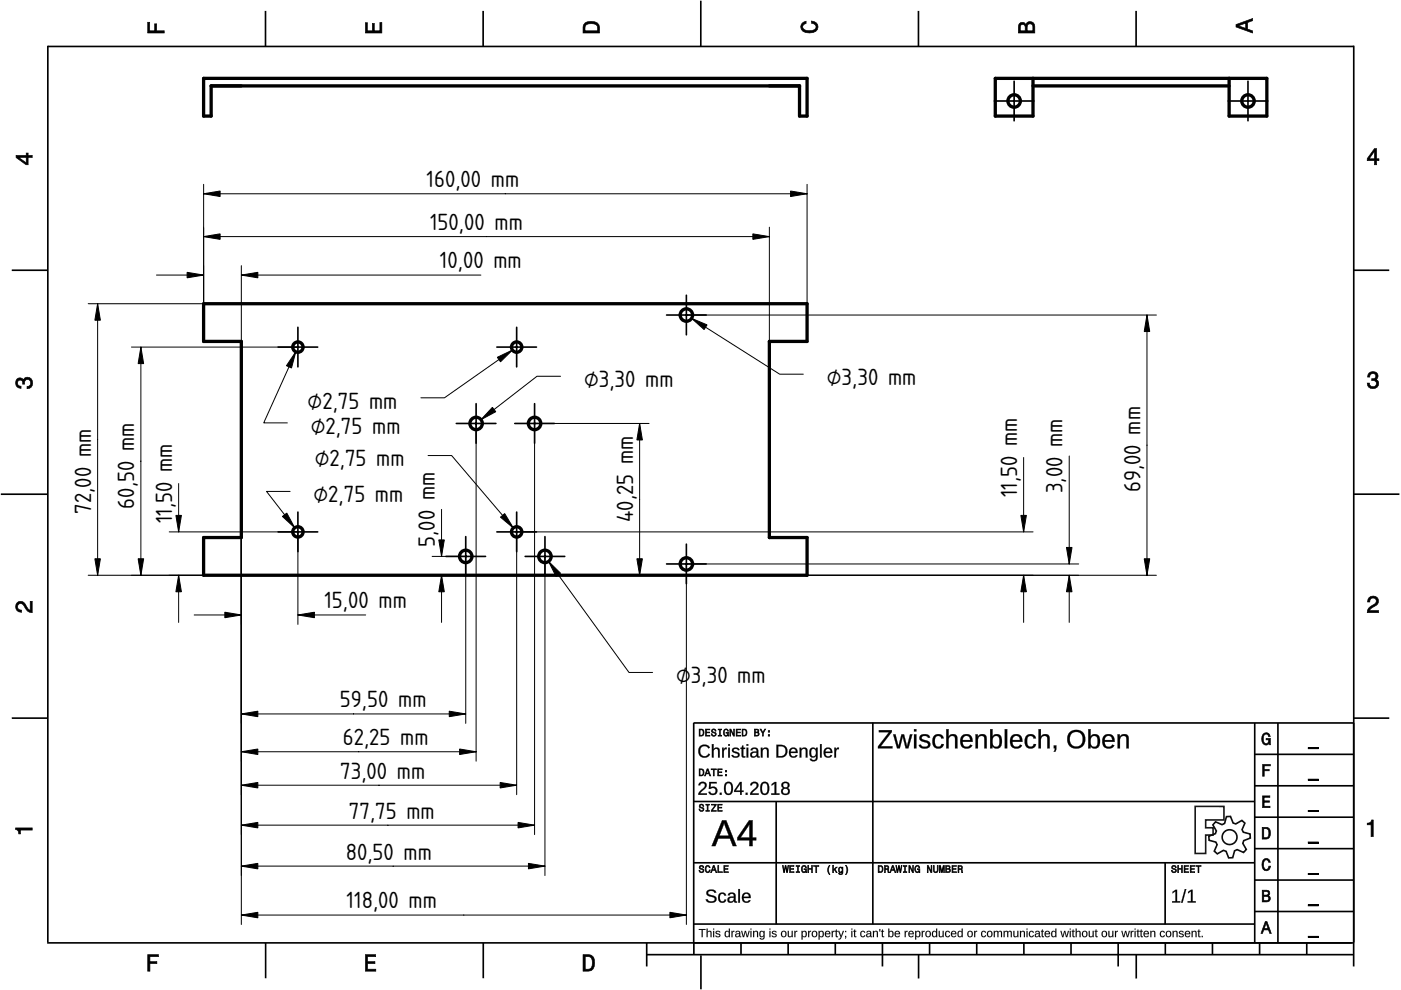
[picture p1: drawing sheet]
<svg xmlns="http://www.w3.org/2000/svg" width="297mm" height="210mm" viewBox="0 0 297 210" stroke-linecap="round" stroke-linejoin="round" font-family="sans-serif">
<defs><g id="words">
<g font-size="4.7">
<text x="90.4" y="39.7">160,00 mm</text>
<text x="91.2" y="48.8">150,00 mm</text>
<text x="93.3" y="56.9">10,00 mm</text>
<text x="123.8" y="82.1">⌀3,30 mm</text>
<text x="175.3" y="81.6">⌀3,30 mm</text>
<text x="65.2" y="86.6">⌀2,75 mm</text>
<text x="65.9" y="92">⌀2,75 mm</text>
<text x="66.7" y="98.9">⌀2,75 mm</text>
<text x="28.5" y="107.9" transform="rotate(-90 28.5 107.9)">60,50 mm</text>
<text x="66.5" y="106.5">⌀2,75 mm</text>
<text x="215.6" y="105.5" transform="rotate(-90 215.6 105.5)">11,50 mm</text>
<text x="225.3" y="104.6" transform="rotate(-90 225.3 104.6)">3,00 mm</text>
<text x="241.8" y="104.4" transform="rotate(-90 241.8 104.4)">69,00 mm</text>
<text x="19.3" y="108.9" transform="rotate(-90 19.3 108.9)">72,00 mm</text>
<text x="36.5" y="111" transform="rotate(-90 36.5 111)">11,50 mm</text>
<text x="134.2" y="110.7" transform="rotate(-90 134.2 110.7)">40,25 mm</text>
<text x="92.2" y="115.9" transform="rotate(-90 92.2 115.9)">5,00 mm</text>
<text x="68.8" y="129">15,00 mm</text>
<text x="72.1" y="150">59,50 mm</text>
<text x="143.3" y="144.9">⌀</text>
<text x="146.5" y="144.9">3,30 mm</text>
<text x="72.7" y="158">62,25 mm</text>
<text x="72.1" y="165.1">73,00 mm</text>
<text x="74" y="173.6">77,75 mm</text>
<text x="73.3" y="182.2">80,50 mm</text>
<text x="73.5" y="192.6">118,00 mm</text>
</g>
</g></defs>
<g fill="none" stroke="#000" stroke-width=".35">
<path d="M10.1 9.7v190.1M10.1 9.9h277M56.3 2.3v7.5M102.4 2.3v7.5M148.6 .1v9.8M194.7 2.3v7.5M240.9 2.3v7.5M287 9.7v195.2M2.5 57.3h7.5M287.1 57.3h7.4M.2 104.8h10M287 104.8h9.7"/>
<path d="M2.5 152.3h7.5M147 153.3h140.1M147.1 153.3v49.1M185.1 153.2v42.8M266 159.9h21M266 153.3v46.7M270.9 153.3v46.7M287.1 152.3h7.4M147 169.9h119M164.6 169.9v26M266 179.9h21M266 173.3h21"/>
<path d="M266 166.6h21M10 199.9h277.1M56.3 199.9v7.5M102.5 199.9v7.5M137.1 199.9v5M147 195.9h119M147 182.9h119M157.1 199.9v2.5M167.1 199.9v2.5M177.1 199.9v2.5M187.1 199.9v5M197.1 199.9v2.5"/>
<path d="M207.1 199.9v2.5M217.1 199.9v2.5M227.1 199.9v2.5M237.1 199.9v5M247 182.9v13M247.1 199.9v2.5M257.1 199.9v2.5M266 193.3h21M266 186.6h21M267.1 199.9v2.5M277.1 199.9v2.5M137.1 202.4h150"/>
<path d="M148.6 202.6v7.2M194.8 202.4v5.1M240.9 202.4v5.1"/>
</g>
<g fill="#000">
<path d="M31.3 4.7h.4v1.8h1.1v-1.4h.4v1.4h1.6v.5h-3.5z" fill-rule="evenodd"/>
<path d="M77.5 4.8h.4v1.7h1v-1.5h.5v1.5h1.1v-1.7h.5v2.2h-3.5z" fill-rule="evenodd"/>
<path d="M124.1 4.9a2.19 2.19 0 0 0-.5 2.1h3.5v-1.2a1.42 1.42 0 0 0-1.7-1.3zM124.3 5.2a2.14 2.14 0 0 1 2.3 .3l.1 1h-2.7l.1-1z" fill-rule="evenodd"/>
<path d="M170.1 4.9l.8-.4v.5a.7 .7 0 0 0-.7 .5 .7 .7 0 0 0 .3 .8 1.69 1.69 0 0 0 2.5-.6 .9 .9 0 0 0-.9-.8v-.5a1.24 1.24 0 0 1 1.3 1.1 1.24 1.24 0 0 1-1 1.4 2.22 2.22 0 0 1-2.5-.7l-.1-.5z" fill-rule="evenodd"/>
<path d="M216.1 5l-.2 .8v1.2h3.5v-1.3a.98 .98 0 0 0-.7-1.1 .98 .98 0 0 0-1.2 .6 .84 .84 0 0 0-1.4-.2zM216.4 5.3a.54 .54 0 0 1 .7-.1 .54 .54 0 0 1 .3 .6v.7h-1.1zM217.9 5.2a.62 .62 0 0 1 .7-.1 .62 .62 0 0 1 .4 .6v.8h-1.2z" fill-rule="evenodd"/>
<path d="M262.1 5.2v.5l3.5 1.3v-.5l-1.1-.3v-1.4l1.1-.4v-.5zM262.6 5.5l1.5-.6v1.1z" fill-rule="evenodd"/>
<path d="M3.4 32.9v.5l2.1 1.5h.5v-1.5h.8v-.5h-.8v-.5h-.4v.5zM4 33.4h1.6v1.1z" fill-rule="evenodd"/>
<path d="M291.4 31.5l-1.5 2.1v.5h1.5v.8h.5v-.8h.5v-.4h-.5v-2.2zM291.4 32.1v1.6h-1.1z" fill-rule="evenodd"/>
<path d="M3.6 80.4a.86 .86 0 0 1 1.4 .1 1.06 1.06 0 0 1 1.2-.5 1.06 1.06 0 0 1 .7 1.2 1.1 1.1 0 0 1-1.2 1.2v-.4a.71 .71 0 0 0 .8-1 .71 .71 0 0 0-1.3-.1v.6h-.4a.61 .61 0 0 0-.3-.8 .61 .61 0 0 0-.8 .2 .61 .61 0 0 0 .2 .8l.6 .2v.4a1.15 1.15 0 0 1-1.2-.6 1.15 1.15 0 0 1 .3-1.3z" fill-rule="evenodd"/>
<path d="M290.3 79.1a1.08 1.08 0 0 1 1.3-.2 1.08 1.08 0 0 1 .5 1.3l-.4 .2a1.06 1.06 0 0 1 .6 1.3 1.06 1.06 0 0 1-1.2 .7 1.1 1.1 0 0 1-1.2-1.2h.4a.71 .71 0 0 0 1 .8 .71 .71 0 0 0 .1-1.3h-.6v-.4a.61 .61 0 0 0 .8-.3 .61 .61 0 0 0-.2-.8 .61 .61 0 0 0-.8 .2l-.2 .5h-.4z" fill-rule="evenodd"/>
<path d="M3.6 127.8a1.22 1.22 0 0 1 2 .7l.4 .6 .4 .3v-1.9h.4v2.4a1.8 1.8 0 0 1-1.7-1.4 .71 .71 0 0 0-.9-.5 .71 .71 0 0 0-.5 .8 .71 .71 0 0 0 .9 .6v.4a1.18 1.18 0 0 1-1.2-.6 1.18 1.18 0 0 1 .2-1.4z" fill-rule="evenodd"/>
<path d="M290.3 126.7a1.18 1.18 0 0 1 1.9 .3 1.18 1.18 0 0 1-1 1.7l-.5 .3-.3 .5h1.9v.4h-2.4a1.8 1.8 0 0 1 1.4-1.7 .71 .71 0 0 0 .5-.9 .71 .71 0 0 0-.9-.5 .71 .71 0 0 0-.5 .8h-.4z" fill-rule="evenodd"/>
<path d="M148.2 154.6v1.5h.5a.77 .77 0 0 0 .6-.8 .77 .77 0 0 0-.6-.7zM148.4 154.8a.58 .58 0 0 1 .7 .5 .58 .58 0 0 1-.7 .6zM149.6 154.6v1.5h.9v-.2h-.7v-.5h.6v-.2h-.6v-.4h.7v-.2zM151 154.7a.53 .53 0 0 0 0 .6 .53 .53 0 0 0 .6 .2 .32 .32 0 0 1-.3 .5 .32 .32 0 0 1-.3-.4h-.2a.5 .5 0 0 0 .7 .5 .5 .5 0 0 0 .1-.8l-.4-.1a.28 .28 0 0 1-.1-.4 .28 .28 0 0 1 .4-.1 .28 .28 0 0 1 .1 .3h.2a.51 .51 0 0 0-.3-.4 .51 .51 0 0 0-.5 .1zM152.3 154.6v.2h.2v1.1h-.2v.2h.7v-.2h-.3v-1.1h.3v-.2zM153.5 154.7a.81 .81 0 0 0 .5 1.4l.3-.2 .2 .2v-.8h-.6v.1h.4l-.2 .5a.6 .6 0 0 1-.5-.6 .6 .6 0 0 1 .4-.6l.2 .3h.2l-.1-.3a.53 .53 0 0 0-.8 0zM154.7 154.6v1.5h.2v-1.3l.6 1.3h.2v-1.5h-.2v1.2l-.5-1.2zM156.1 154.6v1.5h.9v-.2h-.7v-.5h.6v-.2h-.6v-.4h.7v-.2zM157.3 154.6v1.5h.5a.77 .77 0 0 0 .6-.8 .77 .77 0 0 0-.6-.7zM157.5 154.8a.58 .58 0 0 1 .7 .5 .58 .58 0 0 1-.7 .6zM159.9 154.6v1.5h.6a.42 .42 0 0 0 .5-.3 .42 .42 0 0 0-.3-.5l.2-.2-.1-.4zM160.1 154.8h.3a.23 .23 0 0 1 .3 .2 .23 .23 0 0 1-.3 .2h-.3zM160.1 155.4h.4a.26 .26 0 0 1 .3 .2 .26 .26 0 0 1-.3 .3h-.4zM161.1 154.6l.5 .9v.6h.2v-.6l.5-.9h-.2l-.4 .7-.3-.7zM162.9 155.8v.3h.3v-.3zM162.9 154.9v.3h.3v-.3z" fill-rule="evenodd"/>
<path d="M267.8 155.7a.85 .85 0 0 1 .9-.3 .85 .85 0 0 1 .6 .8h-.3l-.1-.3a.49 .49 0 0 0-.4-.3 .49 .49 0 0 0-.5 .3 1.2 1.2 0 0 0 .4 1.8 .66 .66 0 0 0 .6-.8h-.6v-.3h.9v1.3h-.1l-.1-.3-.3 .3a.85 .85 0 0 1-1.2-.7v-1.1z" fill-rule="evenodd"/>
<path d="M3.3 175.5h3.5v.5h-2.5v.8h-.3a.77 .77 0 0 0-.7-.9z" fill-rule="evenodd"/>
<path d="M148.4 170.6a.53 .53 0 0 0 0 .6 .53 .53 0 0 0 .6 .2 .32 .32 0 0 1-.3 .5 .32 .32 0 0 1-.3-.4h-.2a.5 .5 0 0 0 .7 .6 .5 .5 0 0 0 .1-.9l-.4-.1a.28 .28 0 0 1-.1-.4 .28 .28 0 0 1 .4-.1 .28 .28 0 0 1 .1 .4h.2a.51 .51 0 0 0-.3-.5 .51 .51 0 0 0-.5 .1zM149.7 170.5v.2h.2v1.1h-.2v.2h.7v-.2h-.3v-1.1h.3v-.2zM150.8 170.5v.2h.8l-.8 1.3h1.1v-.2h-.9l.9-1.3zM152.2 170.5v1.5h.9v-.2h-.7v-.5h.6v-.2h-.6v-.4h.7v-.2z" fill-rule="evenodd"/>
<path d="M148.2 163v1.5h.5a.77 .77 0 0 0 .6-.7 .77 .77 0 0 0-.6-.8zM148.4 163.2a.57 .57 0 0 1 .7 .6 .57 .57 0 0 1-.7 .5zM149.9 163l-.5 1.5h.2l.1-.4h.6l.2 .4h.2l-.6-1.5zM150 163.2l.3 .7h-.5zM150.8 163v.2h.4v1.3h.2v-1.3h.5v-.2zM152.2 163v1.5h.9v-.2h-.7v-.5h.6v-.2h-.6v-.4h.7v-.2zM153.8 164.2v.3h.3v-.3zM153.8 163.4v.3h.3v-.3z" fill-rule="evenodd"/>
<path d="M267.7 168.7h1.5v.3h-1.2v.8h1.1v.3h-1.1v.8h1.3v.3h-1.6z" fill-rule="evenodd"/>
<path d="M267.7 162.1h1.6v.3h-1.3v.7h1.1v.3h-1.1v1.2h-.3z" fill-rule="evenodd"/>
<path d="M267.6 175.4v2.5h.8a1.37 1.37 0 0 0 .7-2.2 1.56 1.56 0 0 0-1.5-.3zM267.9 175.7a.98 .98 0 0 1 1.2 .7 .98 .98 0 0 1-.7 1.2h-.5z" fill-rule="evenodd"/>
<path d="M289.9 174.5a.77 .77 0 0 0 .9-.6h.4v3.5h-.5v-2.5h-.8z" fill-rule="evenodd"/>
<path d="M148.4 183.6a.53 .53 0 0 0 0 .6 .53 .53 0 0 0 .6 .2 .32 .32 0 0 1-.3 .5 .32 .32 0 0 1-.3-.4h-.2a.5 .5 0 0 0 .7 .6 .5 .5 0 0 0 .1-.9l-.4-.1a.28 .28 0 0 1-.1-.4 .28 .28 0 0 1 .4-.1 .28 .28 0 0 1 .1 .4h.2a.51 .51 0 0 0-.3-.5 .51 .51 0 0 0-.5 .1zM149.6 183.7l-.1 .2a.67 .67 0 0 0 .1 .9 .67 .67 0 0 0 .8 .1l.2-.4h-.2l-.2 .3a.6 .6 0 0 1-.5-.5 .6 .6 0 0 1 .4-.6l.3 .3h.2l-.2-.4a.5 .5 0 0 0-.8 .1zM151.2 183.5l-.5 1.5h.2l.1-.4h.6l.2 .4h.2l-.6-1.5zM151.3 183.7l.3 .7h-.5zM152.2 183.5v1.5h1v-.2h-.8v-1.3zM153.5 183.5v1.5h.9v-.2h-.7v-.5h.6v-.2h-.6v-.4h.7v-.2z" fill-rule="evenodd"/>
<path d="M165.9 183.5l.3 1.5h.1l.3-1.3 .2 1.3h.2l.2-1.5h-.1l-.2 1.3-.2-1.3h-.2l-.2 1.3-.2-1.3zM167.4 183.5v1.5h1v-.2h-.8v-.5h.7v-.2h-.7v-.4h.7v-.2zM168.8 183.5v.2h.3v1.1h-.3v.2h.7v-.2h-.2v-1.1h.2v-.2zM170.1 183.7a.82 .82 0 0 0 .5 1.3l.3-.2 .1 .2v-.8h-.5v.2h.3l-.2 .4a.6 .6 0 0 1-.5-.5 .6 .6 0 0 1 .5-.6l.2 .3h.2l-.2-.4a.53 .53 0 0 0-.7 .1zM171.3 183.5v1.5h.2v-.7h.6v.7h.2v-1.5h-.2v.6h-.6v-.6zM172.5 183.5v.2h.5v1.3h.2v-1.3h.4v-.2zM175.8 183.5a1.35 1.35 0 0 0 .2 1.9 1.84 1.84 0 0 1 0-1.9zM176.5 183.5v1.5h.2v-.4l.2-.2 .4 .6h.2l-.4-.7 .4-.5h-.2l-.6 .6v-.9zM177.9 184a.59 .59 0 0 0-.2 .7 .59 .59 0 0 0 .7 .3l.1-.2a.31 .31 0 0 1-.1 .5 .31 .31 0 0 1-.4-.2h-.2a.47 .47 0 0 0 .5 .4 .47 .47 0 0 0 .4-.5v-1.2h-.2v.2l-.3-.2zM178 184.1l.1-.1a.42 .42 0 0 1 .4 .4 .42 .42 0 0 1-.4 .5l-.1-.3zM179.3 183.5a1.85 1.85 0 0 1 0 1.9 1.22 1.22 0 0 0 0-1.9z" fill-rule="evenodd"/>
<path d="M186.2 183.5v1.5h.5a.77 .77 0 0 0 .6-.7 .77 .77 0 0 0-.6-.8zM186.4 183.7a.58 .58 0 0 1 .6 .6 .58 .58 0 0 1-.6 .5zM187.5 183.5v1.5h.2v-.6a.45 .45 0 0 1 .5 .1 .45 .45 0 0 1 .1 .5h.2l-.2-.7a.42 .42 0 0 0 .1-.5 .42 .42 0 0 0-.4-.3zM187.7 183.7h.2a.26 .26 0 0 1 .4 .3 .26 .26 0 0 1-.4 .2h-.2zM189.2 183.5l-.6 1.5h.2l.2-.4h.6l.1 .4h.2l-.5-1.5zM189.3 183.7l.2 .7h-.4zM189.9 183.5l.3 1.5h.2l.2-1.3 .2 1.3h.2l.3-1.5h-.2l-.2 1.3-.2-1.3h-.2l-.2 1.3-.2-1.3zM191.5 183.5v.2h.3v1.1h-.3v.2h.8v-.2h-.3v-1.1h.3v-.2zM192.7 183.5v1.5h.2v-1.2l.5 1.2h.3v-1.5h-.2v1.2l-.6-1.2zM194.1 183.7a.81 .81 0 0 0 .5 1.3l.3-.2 .1 .2v-.8h-.5v.2h.3l-.2 .4a.6 .6 0 0 1-.5-.5 .6 .6 0 0 1 .5-.6l.2 .3h.2l-.2-.4a.53 .53 0 0 0-.7 .1zM196.6 183.5v1.5h.2v-1.2l.6 1.2h.2v-1.5h-.2v1.2l-.6-1.2zM197.9 183.5v.9a.52 .52 0 0 0 .5 .6 .52 .52 0 0 0 .5-.6v-.9h-.2v.9a.33 .33 0 0 1-.3 .5 .33 .33 0 0 1-.3-.5v-.9zM199.2 183.5v1.5h.1v-1.4l.3 1.4h.2l.3-1.4v1.4h.1v-1.5h-.2l-.3 1.3-.3-1.3zM200.5 183.5v1.5h.6a.42 .42 0 0 0 .4-.3 .42 .42 0 0 0-.2-.5l.2-.2-.1-.4zM200.7 183.7h.3a.23 .23 0 0 1 .3 .2 .23 .23 0 0 1-.3 .2h-.3zM200.7 184.3h.3a.26 .26 0 0 1 .3 .3 .26 .26 0 0 1-.3 .2h-.3zM201.8 183.5v1.5h1v-.2h-.8v-.5h.7v-.2h-.7v-.4h.8v-.2zM203.1 183.5v1.5h.2v-.6a.45 .45 0 0 1 .5 .1 .45 .45 0 0 1 .1 .5h.2l-.2-.7a.42 .42 0 0 0 .1-.5 .42 .42 0 0 0-.4-.3zM203.3 183.7h.3a.26 .26 0 0 1 .3 .3 .26 .26 0 0 1-.4 .2h-.2z" fill-rule="evenodd"/>
<path d="M248.5 183.6a.53 .53 0 0 0 0 .6 .53 .53 0 0 0 .6 .2 .32 .32 0 0 1-.2 .5 .32 .32 0 0 1-.3-.4h-.2a.5 .5 0 0 0 .6 .6 .5 .5 0 0 0 .2-.9l-.4-.1a.28 .28 0 0 1-.1-.4 .28 .28 0 0 1 .3-.1 .28 .28 0 0 1 .2 .4h.2a.51 .51 0 0 0-.3-.5 .51 .51 0 0 0-.6 .1zM249.7 183.5v1.5h.2v-.7h.6v.7h.2v-1.5h-.2v.6h-.6v-.6zM251 183.5v1.5h1v-.2h-.8v-.5h.7v-.2h-.7v-.4h.8v-.2zM252.3 183.5v1.5h1v-.2h-.8v-.5h.7v-.2h-.7v-.4h.8v-.2zM253.5 183.5v.2h.5v1.3h.2v-1.3h.5v-.2z" fill-rule="evenodd"/>
<path d="M268.3 195.4l-1 2.5h.4l.2-.7h1l.3 .7h.3l-.9-2.5zM268.4 195.8l.4 1.1h-.7z" fill-rule="evenodd"/>
<path d="M267.6 188.7v2.5h1a.7 .7 0 0 0 .7-.5 .7 .7 0 0 0-.4-.8 .61 .61 0 0 0 .3-.8 .61 .61 0 0 0-.7-.4zM267.9 189h.6a.38 .38 0 0 1 .4 .4 .38 .38 0 0 1-.5 .4h-.5zM267.9 190.1h.6a.44 .44 0 0 1 .5 .4 .44 .44 0 0 1-.5 .4h-.6z" fill-rule="evenodd"/>
<path d="M267.8 182.3a.85 .85 0 0 1 .9-.3 .85 .85 0 0 1 .6 .8h-.3l-.1-.2a.47 .47 0 0 0-.4-.3 .47 .47 0 0 0-.4 .3 1.21 1.21 0 0 0 .4 1.7 .64 .64 0 0 0 .5-.7h.4a.89 .89 0 0 1-.8 1 .89 .89 0 0 1-1-.7v-1.1z" fill-rule="evenodd"/>
<path d="M31.3 202.4h2.3v.4h-1.8v1.1h1.5v.4h-1.5v1.6h-.5z" fill-rule="evenodd"/>
<path d="M77.5 202.4h2.1v.4h-1.7v1.1h1.6v.4h-1.6v1.2h1.8v.4h-2.2z" fill-rule="evenodd"/>
<path d="M123.6 202.4v3.5h1.2a1.42 1.42 0 0 0 1.3-1.7 1.38 1.38 0 0 0-1.3-1.8zM124.1 202.8l1 .1a1.89 1.89 0 0 1 0 2.5l-1 .1z" fill-rule="evenodd"/>
</g>
<g fill="#000">
<path d="M31.3 4.7v2.3h3.5v-.5l-1.7 .1 .1-1.5h-.4l.1 1.5h-1.2v-1.9zM31.3 4.7h.5l-.1 1.8h1.1l-.1-1.5h.6l-.1 1.5h1.7v.6h-3.6z"/>
<path d="M77.5 4.8v2.2h3.5v-2.2h-.5l.1 1.8h-1.3v-1.6h-.4l.1 1.6h-1.2l.1-1.8zM77.4 4.8h.6l-.1 1.7h1v-1.6h.5v1.6h1.1v-1.8h.5v2.4h-3.6z"/>
<path d="M124.1 4.9l-.5 .6v1.5h3.5l-.1-1.7-.3-.4-1.3-.4zM124 4.8l.6-.3h.8l.7 .1 .6 .2 .4 .5 .1 1.8h-3.7l.1-1.6zM124.3 5.2l1.1-.2 1 .2 .3 .3 .1 1.1h-2.8v-1.1zM124.3 5.2l-.2 .3-.1 1h2.7l-.1-1-.2-.3-1-.2z"/>
<path d="M170.1 4.9l-.3 .8 .1 .5 .3 .4 .6 .3h1.6l.6-.3 .3-.4 .2-.5-.1-.5-.8-.6-.5-.2v.5l.7 .2 .3 .6-.1 .4-.8 .4h-1.2l-.5-.2-.3-.2v-.7l.4-.4h.3v-.5zM170 4.9l1-.5v.6l-.4 .1-.4 .4 .1 .5 .7 .5h1.2l.5-.2 .3-.6-.2-.5-.8-.2v-.6l.7 .1 .7 .7 .1 .5-.1 .6-.4 .4-.6 .3h-1.6l-.6-.3-.4-.4-.1-.6z"/>
<path d="M216.1 5l-.2 .8v1.2h3.5l-.1-1.8-.5-.6h-.4l-.6 .1-.3 .6-.5-.5h-.6zM216.1 4.9l.3-.2h.6l.5 .5 .1-.3 .4-.3h.8l.6 .6 .1 1.9h-3.7v-1.4zM216.4 5.3l.4-.2 .5 .2 .1 1.3h-1.1zM216.4 5.3l-.1 1.2h1.1l-.2-1.1-.4-.2zM217.9 5.2l.5-.2 .5 .2 .2 1.4h-1.4zM217.9 5.2l-.1 1.3h1.2l-.2-1.3-.4-.1z"/>
<path d="M262.1 5.2v.5l3.5 1.3v-.5l-1.1-.3v-1.5l1.1-.3v-.5zM262 5.2l3.6-1.4v.6l-1.1 .4v1.4l1.1 .3v.6l-3.6-1.3zM262.4 5.5l1.8-.7v1.3zM262.6 5.4l1.5 .6v-1.1l-1.5 .6z"/>
<path d="M3.4 32.9v.5l2.1 1.5h.5l-.1-1.6 .9 .1v-.5l-.9 .1 .1-.6h-.4v.6zM3.3 32.9h2.3l-.1-.5h.5v.5h.9v.6l-.9-.1v1.6h-.5l-2.2-1.6zM3.8 33.3h1.8v1.3zM4 33.3l1.6 1.2v-1.1l-1.6 .1z"/>
<path d="M291.4 31.5l-1.5 2.1v.5l1.6-.1-.1 .9h.5l-.1-.9 .6 .1v-.4h-.6l.1-2.2zM291.4 31.4h.5v2.3l.5-.1v.5h-.5v.9h-.6l.1-.9h-1.6v-.5zM291.5 31.9v1.8h-1.3zM291.3 32.1h.2l-1.1 1.6-.1-.1 1.1 .1z"/>
<path d="M3.6 80.4l-.3 .8 .1 .5 .6 .6h.5v-.4l-.6-.1-.2-.6 .1-.5 .5-.2 .4 .2 .1 .8h.4v-.6l.3-.5 .6 .1 .3 .1 .1 .3v.6l-.4 .5h-.4v.4l.6-.1 .5-.6v-1l-.5-.6-.8-.1-.4 .3-.1 .4-.3-.5-.5-.1zM3.5 80.3l.8-.3 .4 .2 .3 .3v-.2l.5-.4 .8 .1 .6 .7v1l-.6 .7-.6 .1v-.6h.4l.4-.4-.2-.8-.7-.2-.4 .4 .1 .6h-.6v-.7l-.4-.2-.4 .2-.2 .4 .2 .5 .6 .1v.6l-.6-.1-.6-.6-.1-.5z"/>
<path d="M290.3 79.1l-.3 .8h.4v-.3l.4-.4 .8 .1 .1 .7-.4 .3h-.5v.4l.9 .1 .2 .5-.2 .6-.3 .1h-.7l-.2-.2-.2-.6h-.4l.1 .5 .6 .6h1l.4-.2 .3-.8-.1-.5-.6-.4 .5-.2v-.9l-.6-.4-.4-.1zM290.2 79l.9-.3 .8 .3 .3 .3-.1 .9-.4 .2 .5 .3 .2 .6-.4 .9-.4 .2h-1.1l-.6-.6-.1-.6h.6l.1 .6 .6 .2 .5-.2 .2-.5-.2-.5-.5-.1-.3 .1v-.6l.5 .1 .4-.3-.2-.7h-.7l-.4 .3 .1 .4h-.6l.1-.6z"/>
<path d="M3.6 127.8l-.3 .8 .3 .9 1 .3v-.4l-.7-.2-.2-.5 .2-.6 .4-.2 .7 .3 .9 1.4 .9 .3v-2.4h-.4l.1 2-.6-.4-.9-1.4-.6-.2zM3.5 127.8l.8-.4 .7 .2 1 1.5 .4 .3-.1-2h.6v2.6l-1-.3-1-1.4-.6-.3-.4 .2-.2 .5 .2 .5 .7 .1v.6l-.6-.1-.4-.3-.4-.9z"/>
<path d="M290.3 126.7l-.3 .9h.4l.1-.6 .6-.3 .6 .2 .2 .5-.3 .7-1.5 .9-.2 .9h2.4v-.4h-2l.3-.5 1.3-.7 .4-.9-.1-.4-.6-.6-1 .1zM290.2 126.6l.9-.3 .9 .3 .3 .4v.4l-.2 .7-1.4 .9-.3 .5 1.9-.1v.6h-2.5l.3-1.1 1.4-.9 .3-.6-.2-.4-.5-.2-.5 .2-.1 .7h-.6l.1-.7z"/>
<path d="M148.2 154.6v1.5l.8-.1 .2-.4v-.7l-.3-.3zM148.2 154.5h.7l.4 .3v.9l-.3 .4h-.8zM148.4 154.7l.6 .1 .1 .8-.2 .3-.5 .1zM148.4 154.8v1.1h.5l.1-.3v-.7zM149.6 154.6v1.5h.9v-.2l-.8 .1v-.7h.7v-.1l-.7 .1v-.6l.8 .1v-.2zM149.5 154.5h1.1v.3h-.8v.4l.7-.1v.4l-.7-.1v.5l.8-.1v.3h-1.1zM151 154.7l-.2 .3 .1 .3 .7 .1 .1 .3-.2 .3-.5-.1v-.3h-.2v.2l.3 .3h.5l.2-.3v-.3l-.7-.3-.1-.3 .2-.2h.4v.3h.2v-.2l-.3-.2zM150.9 154.6l.7-.1 .3 .3v.3h-.3l-.1-.3-.2-.1-.3 .3 .1 .1 .8 .3v.5l-.3 .2h-.5l-.3-.3-.1-.3h.3l.1 .3 .2 .1 .4-.2-.9-.5zM152.3 154.6v.2l.3-.1v1.3l-.3-.1v.2h.7v-.2l-.3 .1v-1.3l.3 .1v-.2zM152.2 154.5h.9v.3h-.4v1.1l.4-.1v.3h-.9v-.3h.3v-1h-.3zM153.5 154.7l-.1 .6 .1 .6 .5 .2 .4-.4 .1 .4v-.8h-.6v.1h.4l-.2 .6-.4-.1-.2-.3 .1-.8 .5-.1 .1 .3h.2l-.1-.3-.4-.2zM153.5 154.7l.4-.2 .4 .1 .2 .5h-.3l-.1-.3-.3-.1-.2 .4v.5l.2 .3h.3l.2-.5-.4 .1v-.3h.6v.9h-.2v-.2l-.4 .3-.4-.3-.2-.6zM154.7 154.6v1.5h.2v-1.3h.1l.5 1.3h.2v-1.5h-.2l.1 1.2h-.1l-.5-1.2zM154.7 154.5h.3l.5 1.3v-1.3h.3v1.6h-.4l-.5-1.3 .1 1.3h-.3zM156.1 154.6v1.5h.9v-.2l-.8 .1v-.7h.7v-.1l-.7 .1v-.6l.8 .1v-.2zM156 154.5h1.1v.3h-.8v.4l.7-.1v.4l-.7-.1v.5l.8-.1v.3h-1.1zM157.3 154.6v1.5l.8-.1 .2-.4v-.7l-.3-.3zM157.3 154.5h.7l.4 .3v.9l-.3 .4h-.8zM157.5 154.7l.6 .1 .1 .8-.2 .3-.5 .1zM157.5 154.8v1.1h.5l.2-.3-.1-.7zM159.9 154.6v1.5l.8-.1 .2-.2 .1-.3-.4-.2 .3-.2v-.3l-.2-.2zM159.9 154.5h.8l.2 .3v.4l-.2 .1 .3 .2-.1 .5-1 .1zM160.1 154.7h.5a.28 .28 0 0 1 .2 .3 .28 .28 0 0 1-.2 .2l-.5 .1zM160.1 154.8v.4l.6-.1-.1-.3zM160.1 155.3l.6 .1v.5l-.6 .1zM160.1 155.4v.5l.6-.1v-.4zM161.1 154.6l.6 .9-.1 .6h.2v-.6l.5-.9h-.2l-.4 .8-.3-.8zM161 154.5h.4l.3 .8 .4-.8h.3l-.6 1 .1 .6h-.3v-.6zM162.9 155.8v.3h.3v-.3zM162.8 155.7h.4v.4h-.4zM162.9 154.9v.3h.3v-.3zM162.8 154.8h.4v.5h-.4z"/>
<path d="M148.4 158.3a1.36 1.36 0 0 1 2.1 .2l-.3 .2a.98 .98 0 0 0-1.4-.4 .98 .98 0 0 0-.3 1.4 .93 .93 0 0 0 .8 .6 .93 .93 0 0 0 .9-.5l.3 .1a1.37 1.37 0 0 1-2 .4 1.37 1.37 0 0 1-.1-2zM150.9 157.8h.4v1.1a.69 .69 0 0 1 .8-.4 .69 .69 0 0 1 .5 .7v1.4h-.4v-1.3a.49 .49 0 0 0-.5-.5 .49 .49 0 0 0-.4 .6v1.2h-.4zM153.1 158.5h.3v.5l.3-.4 .4-.1-.1 .3a.52 .52 0 0 0-.5 .7v1.1h-.4zM154.4 157.8h.3v.3h-.3zM154.4 158.5h.3v2.1h-.3zM155.4 158.7a.93 .93 0 0 1 1.4 .3l-.3 .1-.3-.3a.42 .42 0 0 0-.4 0 .42 .42 0 0 0-.2 .4l.1 .1a.92 .92 0 0 1 1.1 1 .99 .99 0 0 1-1.7-.2h.3a.52 .52 0 0 0 .6 .4 .52 .52 0 0 0 .4-.6l-.5-.2a.59 .59 0 0 1-.6-.4 .59 .59 0 0 1 .1-.6zM157.4 158.1h.2v.4h.4v.3h-.4v1.3l.1 .2h.3v.3h-.3l-.4-.2-.1-1.6h-.2v-.3h.3zM158.3 157.8h.3v.3h-.3zM158.3 158.5h.3v2.1h-.3zM159.3 158.7a.88 .88 0 0 1 1.5 .5v1l.3 .2v.2h-.5l-.2-.4a.69 .69 0 0 1-.8 .5 .69 .69 0 0 1-.5-.9 .69 .69 0 0 1 .8-.4l.5-.1a.47 .47 0 0 0-.3-.5 .47 .47 0 0 0-.6 .3h-.3zM159.5 159.7a.45 .45 0 0 0 .2 .7 .45 .45 0 0 0 .6-.3l.1-.5zM161.3 158.5h.3l.1 .4a.69 .69 0 0 1 .7-.4 .69 .69 0 0 1 .6 .7v1.4h-.4v-1.3a.49 .49 0 0 0-.5-.5 .49 .49 0 0 0-.4 .6v1.2h-.4zM164.6 157.9h.9a1.34 1.34 0 0 1 1.4 1.3 1.34 1.34 0 0 1-1.3 1.4h-1zM165 158.2v2.1h.6a1.05 1.05 0 0 0 1-1.1 1.05 1.05 0 0 0-1.1-1zM167.6 158.7a.94 .94 0 0 1 1.1-.1 .94 .94 0 0 1 .4 1h-1.5a.6 .6 0 0 0 .4 .8 .6 .6 0 0 0 .8-.3l.3 .1a1.01 1.01 0 0 1-1.5 .3 1.01 1.01 0 0 1-.2-1.4zM167.8 158.9l-.2 .5h1.2a.56 .56 0 0 0-.3-.6 .56 .56 0 0 0-.7 .1zM169.5 158.5h.4v.4a.69 .69 0 0 1 .8-.4 .69 .69 0 0 1 .5 .7v1.4h-.4v-1.3a.49 .49 0 0 0-.5-.5 .49 .49 0 0 0-.4 .6v1.2h-.4zM171.9 158.7a.73 .73 0 0 1 1.1 .2v-.4h.4l-.1 2a.86 .86 0 0 1-.6 .9 .86 .86 0 0 1-1-.5h.3a.51 .51 0 0 0 .7 .2 .51 .51 0 0 0 .3-.5v-.4a.77 .77 0 0 1-1 .3 .77 .77 0 0 1-.4-.9zM172.2 158.9l-.2 .3a.73 .73 0 0 0 .6 1.2 .84 .84 0 0 0 .4-.9 .84 .84 0 0 0-.7-.7zM173.9 157.8h.3v2.8h-.3zM174.9 158.7a.94 .94 0 0 1 1.1-.1 .94 .94 0 0 1 .5 1h-1.5a.6 .6 0 0 0 .4 .8 .6 .6 0 0 0 .7-.3l.3 .1a1.01 1.01 0 0 1-1.4 .3 1.01 1.01 0 0 1-.3-1.4zM175.2 158.9l-.2 .5h1.1a.56 .56 0 0 0-.3-.6 .56 .56 0 0 0-.6 .1zM176.9 158.5h.3v.5l.3-.4 .4-.1-.1 .3a.52 .52 0 0 0-.6 .7v1.1h-.3z"/>
<path d="M148.4 158.2a1.38 1.38 0 0 1 2.1 .4l-.3 .1a.98 .98 0 0 0-1.5-.2 .98 .98 0 0 0 0 1.5 .98 .98 0 0 0 1.4-.1l.1-.2 .3 .2a1.37 1.37 0 0 1-1.9 .6 1.37 1.37 0 0 1-.4-2zM148.4 158.3a1.36 1.36 0 0 0 .1 2 1.36 1.36 0 0 0 2-.4l-.3-.1a1.01 1.01 0 0 1-1.4 .4 1.01 1.01 0 0 1-.3-1.4 .93 .93 0 0 1 .8-.6 .93 .93 0 0 1 .9 .5l.3-.2a1.35 1.35 0 0 0-2.1-.2zM150.9 157.8h.4v1.1a.7 .7 0 0 1 .8-.4 .7 .7 0 0 1 .5 .7v1.4h-.4v-1.3a.46 .46 0 0 0-.5-.5 .46 .46 0 0 0-.4 .6v1.2h-.4zM150.9 157.8v2.8h.4v-1.2a.52 .52 0 0 1 .4-.7 .52 .52 0 0 1 .6 .6l-.1 1.3h.4v-1.4a.7 .7 0 0 0-.6-.6 .7 .7 0 0 0-.8 .3l.1-1.1zM153.1 158.5h.4v.5l.2-.5h.4v.4h-.2a.5 .5 0 0 0-.4 .6v1.1h-.4zM153.1 158.5v2.1h.4l-.1-1.1a.51 .51 0 0 1 .1-.5 .51 .51 0 0 1 .6-.2v-.3a.58 .58 0 0 0-.7 .5v-.5zM154.4 157.8h.4v.3h-.4zM154.4 157.8v.3h.3v-.3zM154.4 158.5h.4v2.1h-.4zM154.4 158.5v2.1h.3v-2.1zM155.4 158.6a.9 .9 0 0 1 1.4 .4l-.3 .1a.46 .46 0 0 0-.5-.3 .46 .46 0 0 0-.4 .4 1.13 1.13 0 0 1 1.2 1 .98 .98 0 0 1-.9 .5 .98 .98 0 0 1-.8-.6l.3-.1a.55 .55 0 0 0 .5 .4 .55 .55 0 0 0 .5-.4l-.5-.3a.62 .62 0 0 1-.7-.4 .62 .62 0 0 1 .2-.7zM155.4 158.7a.61 .61 0 0 0-.1 .7 .61 .61 0 0 0 .7 .3 .39 .39 0 0 1 .5 .4 .39 .39 0 0 1-.5 .3l-.4-.1-.2-.2h-.3a.92 .92 0 0 0 .9 .5 .92 .92 0 0 0 .8-.6 1.54 1.54 0 0 0-1.3-.8v-.1a.52 .52 0 0 1 .5-.4 .52 .52 0 0 1 .5 .4l.3-.1a.9 .9 0 0 0-1.4-.3zM157.3 158.1h.3v.4h.4v.3h-.4v1.4l.4 .1v.3a.58 .58 0 0 1-.8-.4v-1.4h-.2v-.3h.3zM157.4 158.1l-.1 .5-.3-.1v.3h.3v1.6l.1 .2h.6v-.3l-.3 .1-.1-.3v-1.3h.4v-.3l-.4 .1v-.5zM158.3 157.8h.4v.3h-.4zM158.3 157.8v.3h.3v-.3zM158.3 158.5h.4v2.1h-.4zM158.3 158.5v2.1h.3v-2.1zM159.3 158.7a.91 .91 0 0 1 1.5 .5v1l.3 .1v.3h-.5l-.2-.4a.72 .72 0 0 1-.9 .5 .72 .72 0 0 1-.5-.9 .72 .72 0 0 1 .9-.5h.5a.45 .45 0 0 0-.3-.5 .45 .45 0 0 0-.6 .3h-.4zM159.3 158.8l-.1 .3h.3a.49 .49 0 0 1 .6-.3 .49 .49 0 0 1 .3 .6h-.5a.65 .65 0 0 0-.7 .5 .65 .65 0 0 0 .5 .8 .65 .65 0 0 0 .7-.5l.2 .3 .5 .1v-.2h-.3l-.1-.2v-1a.82 .82 0 0 0-.5-.7 .82 .82 0 0 0-.9 .3zM159.5 159.8a.42 .42 0 0 0 .2 .6 .42 .42 0 0 0 .6-.3l.1-.5zM159.5 159.7l.9-.1a.57 .57 0 0 1-.3 .7 .57 .57 0 0 1-.7-.3zM161.3 158.5h.4v.4a.7 .7 0 0 1 .8-.4 .7 .7 0 0 1 .5 .7v1.4h-.4v-1.3a.46 .46 0 0 0-.5-.5 .46 .46 0 0 0-.4 .6v1.2h-.4zM161.3 158.5v2.1h.4l-.1-1.2a.52 .52 0 0 1 .5-.7 .52 .52 0 0 1 .6 .6l-.1 1.3h.4l-.1-1.4a.7 .7 0 0 0-.5-.6 .7 .7 0 0 0-.8 .3v-.4zM164.6 157.9h.9a1.37 1.37 0 0 1 1.5 1.3 1.37 1.37 0 0 1-1.4 1.4h-1zM164.6 157.9v2.7h1a1.31 1.31 0 0 0 1.3-1.4 1.31 1.31 0 0 0-1.4-1.2zM165 158.2v2.1h.6a1.02 1.02 0 0 0 .9-1.1 1.02 1.02 0 0 0-1-1zM165 158.2a1.31 1.31 0 0 1 1.5 .6 1.1 1.1 0 0 1-.9 1.5h-.6zM167.5 158.7a.95 .95 0 0 1 1.2-.1 .95 .95 0 0 1 .4 1.1l-1.4-.1a.58 .58 0 0 0 .3 .7 .58 .58 0 0 0 .8-.3l.3 .1a1.03 1.03 0 0 1-1.5 .4 1.03 1.03 0 0 1-.3-1.4zM167.6 158.8a1.05 1.05 0 0 0-.2 1.4 1.05 1.05 0 0 0 1.4 .3l.3-.3-.3-.1a.62 .62 0 0 1-.8 .3 .62 .62 0 0 1-.4-.8h1.5a.91 .91 0 0 0-.4-1 .91 .91 0 0 0-1.1 .2zM167.9 158.9l-.3 .5h1.1a.53 .53 0 0 0-.2-.6 .53 .53 0 0 0-.6 .1zM167.8 158.9a.57 .57 0 0 1 .7-.1 .57 .57 0 0 1 .3 .6h-1.2zM169.5 158.5h.4v.4a.7 .7 0 0 1 .8-.4 .7 .7 0 0 1 .5 .7v1.4h-.4v-1.3a.46 .46 0 0 0-.5-.5 .46 .46 0 0 0-.4 .6v1.2h-.4zM169.5 158.5v2.1h.4v-1.2a.52 .52 0 0 1 .4-.7 .52 .52 0 0 1 .6 .6l-.1 1.3h.4v-1.4a.7 .7 0 0 0-.6-.6 .7 .7 0 0 0-.8 .3l.1-.4zM171.9 158.7a.72 .72 0 0 1 1.1 .2v-.4h.4v2a.89 .89 0 0 1-.7 .9 .89 .89 0 0 1-1-.5l.4-.1a.48 .48 0 0 0 .5 .3 .48 .48 0 0 0 .4-.5v-.4a.75 .75 0 0 1-.9 .4 .75 .75 0 0 1-.5-.9v-.6zM171.9 158.7l-.3 .6a.83 .83 0 0 0 .2 1 .83 .83 0 0 0 .9 .2l.3-.3a.6 .6 0 0 1-.1 .9 .6 .6 0 0 1-.9-.2h-.3a.84 .84 0 0 0 1 .5 .84 .84 0 0 0 .6-.9l.1-2h-.4v.4a.72 .72 0 0 0-1.1-.2zM172.2 158.9l-.2 .3a.71 .71 0 0 0 .6 1.1 .81 .81 0 0 0 .4-.8 .81 .81 0 0 0-.7-.7zM172.1 158.9a.66 .66 0 0 1 .8 .1 .66 .66 0 0 1 .1 .8 .57 .57 0 0 1-.7 .6 .57 .57 0 0 1-.4-.8zM173.8 157.8h.4v2.8h-.4zM173.9 157.8v2.8h.3v-2.8zM174.9 158.7a.95 .95 0 0 1 1.1-.1 .95 .95 0 0 1 .5 1.1l-1.5-.1a.58 .58 0 0 0 .4 .7 .58 .58 0 0 0 .7-.3l.3 .1a1.03 1.03 0 0 1-1.4 .4 1.03 1.03 0 0 1-.3-1.4zM174.9 158.8a1.05 1.05 0 0 0-.1 1.4 1.05 1.05 0 0 0 1.3 .3l.3-.3-.3-.1a.62 .62 0 0 1-.7 .3 .62 .62 0 0 1-.4-.8h1.4a.91 .91 0 0 0-.4-1 .91 .91 0 0 0-1.1 .2zM175.2 158.9l-.2 .5h1.1a.53 .53 0 0 0-.3-.6 .53 .53 0 0 0-.6 .1zM175.2 158.9a.57 .57 0 0 1 .6-.1 .57 .57 0 0 1 .3 .6h-1.1zM176.9 158.5h.3l.1 .5 .2-.5h.4v.4h-.2a.5 .5 0 0 0-.4 .6v1.1h-.4zM176.9 158.5v2.1h.3v-1.1a.51 .51 0 0 1 .1-.5 .51 .51 0 0 1 .6-.2v-.3a.58 .58 0 0 0-.7 .5v-.5z"/>
<path d="M186.3 154.8h2.8v.4l-2.4 3h2.5v.5h-3.1v-.4l2.4-3.1h-2.2zM189.4 155.7h.5l.6 2.6 .6-2.6h.6l.6 2.6 .7-2.6h.4l-.8 3h-.6l-.6-2.6-.6 2.6h-.6zM193.8 154.6h.5v.5h-.5zM193.8 155.7h.5v3h-.5zM195.2 155.9a1.34 1.34 0 0 1 2 .5h-.4l-.4-.3a.55 .55 0 0 0-.7-.1 .55 .55 0 0 0-.2 .7 2.24 2.24 0 0 1 1.7 1 1.27 1.27 0 0 1-2 .8l-.4-.5 .4-.1a.85 .85 0 0 0 .8 .5 .85 .85 0 0 0 .8-.5 2.18 2.18 0 0 0-1.6-.8l-.3-.6zM198.1 156l.5-.3a1.14 1.14 0 0 1 1.5 .8l-.5 .1a.72 .72 0 0 0-.9-.5 .72 .72 0 0 0-.5 .9 .89 .89 0 0 0 .2 1 .89 .89 0 0 0 1 .2l.2-.5 .5 .1a1.27 1.27 0 0 1-1.6 .8 1.27 1.27 0 0 1-.8-1.6zM200.6 154.6h.5v1.6a.99 .99 0 0 1 1.1-.5 .99 .99 0 0 1 .8 1v2h-.5v-1.9a.7 .7 0 0 0-.8-.8 .7 .7 0 0 0-.6 .9v1.8h-.5zM204 156a1.34 1.34 0 0 1 1.6-.2 1.34 1.34 0 0 1 .6 1.5h-2.1a.86 .86 0 0 0 .5 1 .86 .86 0 0 0 1.1-.4l.4 .1a1.42 1.42 0 0 1-1.9 .5 1.42 1.42 0 0 1-.6-1.8zM204.4 156.2l-.3 .7h1.6a.8 .8 0 0 0-.4-.8 .8 .8 0 0 0-.9 .1zM206.8 155.7h.5v.5a.99 .99 0 0 1 1.2-.5 .99 .99 0 0 1 .7 1v2h-.5v-1.9a.7 .7 0 0 0-.8-.8 .7 .7 0 0 0-.6 .9v1.8h-.5zM209.9 154.6h.5v1.6a1.13 1.13 0 0 1 1.5-.4 1.13 1.13 0 0 1 .5 1.4 1.15 1.15 0 0 1-.4 1.3 1.15 1.15 0 0 1-1.5-.1l-.1-.2v.5h-.5zM210.7 156.2l-.3 .8a.91 .91 0 0 0 .2 1 .91 .91 0 0 0 .9 .3 1.76 1.76 0 0 0 0-2.2zM213 154.6h.5v4.1h-.5zM214.5 156a1.34 1.34 0 0 1 1.6-.2 1.34 1.34 0 0 1 .7 1.5h-2.1a.86 .86 0 0 0 .5 1 .86 .86 0 0 0 1.1-.4l.4 .1a1.42 1.42 0 0 1-1.9 .5 1.42 1.42 0 0 1-.6-1.8zM214.9 156.2l-.2 .7h1.6a.8 .8 0 0 0-.5-.8 .8 .8 0 0 0-.9 .1zM217.6 156l.6-.3a1.14 1.14 0 0 1 1.4 .8l-.5 .1a.72 .72 0 0 0-.9-.5 .72 .72 0 0 0-.4 .9 .89 .89 0 0 0 .1 1 .89 .89 0 0 0 1 .2l.3-.5 .5 .1a1.27 1.27 0 0 1-1.7 .8 1.27 1.27 0 0 1-.7-1.6zM220.2 154.6h.5v1.6a.99 .99 0 0 1 1.1-.5 .99 .99 0 0 1 .7 1v2h-.4v-1.9a.7 .7 0 0 0-.8-.8 .7 .7 0 0 0-.6 .9v1.8h-.5zM223.4 158.1h.6v.6a.59 .59 0 0 1-.6 .7l.3-.7h-.3zM226.8 155.3a1.96 1.96 0 0 1 2.8 .1 1.96 1.96 0 0 1-.2 2.8 1.96 1.96 0 0 1-2.8-.2 2.39 2.39 0 0 1 .2-2.7zM227.2 155.6a1.57 1.57 0 0 0-.2 1.9 1.57 1.57 0 0 0 1.8 .7 1.56 1.56 0 0 0 .7-2.1 1.56 1.56 0 0 0-2.1-.7zM230.7 154.6h.5v1.6a1.13 1.13 0 0 1 1.5-.4 1.13 1.13 0 0 1 .5 1.4 1.15 1.15 0 0 1-.4 1.3 1.15 1.15 0 0 1-1.5-.1l-.1-.2v.5h-.5zM231.5 156.2l-.3 .8a.91 .91 0 0 0 .1 1 .91 .91 0 0 0 1 .3 1.76 1.76 0 0 0 0-2.2zM234.1 156a1.34 1.34 0 0 1 1.6-.2 1.34 1.34 0 0 1 .6 1.5h-2.1a.86 .86 0 0 0 .5 1 .86 .86 0 0 0 1.1-.4l.4 .1a1.42 1.42 0 0 1-1.9 .5 1.42 1.42 0 0 1-.6-1.8zM234.5 156.2l-.3 .7h1.6a.8 .8 0 0 0-.4-.8 .8 .8 0 0 0-.9 .1zM236.9 155.7h.5v.5a.99 .99 0 0 1 1.2-.5 .99 .99 0 0 1 .7 1v2h-.5v-1.9a.7 .7 0 0 0-.8-.8 .7 .7 0 0 0-.6 .9v1.8h-.4z"/>
<path d="M186.3 154.8h2.8v.4l-2.4 3h2.5v.5h-3.1v-.4l2.4-3h-2.2zM186.3 154.8v.4h2.2l-2.4 3.1v.4h3.1v-.5l-2.5 .1 2.4-3.1v-.4zM189.3 155.7h.6l.6 2.6 .6-2.6h.6l.6 2.6 .6-2.6h.6l-.9 3h-.6l-.6-2.6-.6 2.6h-.6zM189.4 155.7l.8 3h.6l.6-2.7 .6 2.7h.6l.8-3h-.4l-.7 2.7-.6-2.7h-.6l-.6 2.7-.6-2.7zM193.8 154.6h.5v.5h-.5zM193.8 154.6v.5h.5v-.5zM193.8 155.7h.5v3h-.5zM193.8 155.7v3h.5v-3zM195.2 155.8a1.29 1.29 0 0 1 2 .6l-.5 .1-.3-.4a.53 .53 0 0 0-.7 0 .53 .53 0 0 0-.1 .6 2.23 2.23 0 0 1 1.7 1 1.29 1.29 0 0 1-2.1 .9l-.4-.7h.4a.86 .86 0 0 0 1.5 0 .78 .78 0 0 0-.8-.5v-.1a.86 .86 0 0 1-.9-.5 .86 .86 0 0 1 .2-1zM195.2 155.9a.91 .91 0 0 0 0 1 .91 .91 0 0 0 .9 .4 .54 .54 0 0 1 .7 .6 .54 .54 0 0 1-.7 .5l-.6-.1-.3-.4-.4 .1a1.38 1.38 0 0 0 2.4 0 .94 .94 0 0 0-1-1 .56 .56 0 0 1-.6-.2 .56 .56 0 0 1 0-.7l.7-.1 .3 .2 .2 .2h.4a1.28 1.28 0 0 0-2-.5zM198.1 155.9a1.23 1.23 0 0 1 2 .7h-.5a.7 .7 0 0 0-.9-.5 .7 .7 0 0 0-.5 .9v.2a.77 .77 0 0 0 .3 .9 .77 .77 0 0 0 1 0l.1-.4 .5 .1a1.08 1.08 0 0 1-1.4 .9 1.73 1.73 0 0 1-.6-2.8zM198.1 156a1.68 1.68 0 0 0 .6 2.7 1.13 1.13 0 0 0 1.4-.9l-.5-.1a.7 .7 0 0 1-.7 .7 .7 .7 0 0 1-.7-.8v-.3a.88 .88 0 0 1 .1-1 .88 .88 0 0 1 1.1-.1l.2 .4 .5-.1a1.19 1.19 0 0 0-2-.5zM200.6 154.6h.5v1.6a1 1 0 0 1 1.2-.5 1 1 0 0 1 .7 1v2h-.5v-1.9a.67 .67 0 0 0-.8-.7 .67 .67 0 0 0-.6 .8v1.8h-.5zM200.6 154.6v4.1h.5v-1.8a.73 .73 0 0 1 .6-.9 .73 .73 0 0 1 .8 .8v1.9h.5v-2a1 1 0 0 0-.8-1 1 1 0 0 0-1.1 .5v-1.6zM204 156a1.36 1.36 0 0 1 1.6-.2 1.36 1.36 0 0 1 .6 1.5h-2.1a.84 .84 0 0 0 .6 1 .84 .84 0 0 0 1-.4l.5 .1a1.44 1.44 0 0 1-2 .6 1.44 1.44 0 0 1-.6-1.9zM204 156a1.81 1.81 0 0 0 .4 2.6 1.34 1.34 0 0 0 1.7-.6l-.4-.1a.75 .75 0 0 1-1 .5 .92 .92 0 0 1-.6-1.1h2.1a1.31 1.31 0 0 0-.6-1.5 1.31 1.31 0 0 0-1.6 .2zM204.4 156.2l-.3 .7h1.6a.77 .77 0 0 0-.4-.8 .77 .77 0 0 0-.9 .1zM204.4 156.2a.81 .81 0 0 1 .9-.1 .81 .81 0 0 1 .4 .8h-1.6zM206.8 155.7h.5v.5a1 1 0 0 1 1.2-.5 1 1 0 0 1 .7 1v2h-.5v-1.9a.68 .68 0 0 0-.8-.7 .68 .68 0 0 0-.5 .8v1.8h-.6zM206.8 155.7v3h.5v-1.8a.73 .73 0 0 1 .6-.9 .73 .73 0 0 1 .8 .8v1.9h.5v-2a1 1 0 0 0-.8-1 1 1 0 0 0-1.1 .5v-.5zM209.9 154.6h.6l-.1 1.6a1.03 1.03 0 0 1 1.8-.2 2.17 2.17 0 0 1-.5 2.7 .97 .97 0 0 1-1.3-.5v.5h-.5zM209.9 154.6v4.1h.5v-.5a1.03 1.03 0 0 0 1.2 .5 1.03 1.03 0 0 0 .8-1v-.5a1.12 1.12 0 0 0-.6-1.4 1.12 1.12 0 0 0-1.4 .4v-1.6zM210.8 156.2l-.3 .8a.88 .88 0 0 0 .1 1 .88 .88 0 0 0 .9 .3 1.74 1.74 0 0 0 0-2.2zM210.7 156.2a.83 .83 0 0 1 1 0 .83 .83 0 0 1 .2 1 .82 .82 0 0 1-.2 1 .82 .82 0 0 1-1.1-.1l-.2-.5a1.78 1.78 0 0 1 .3-1.4zM213 154.6h.6v4.1h-.6zM213 154.6v4.1h.5v-4.1zM214.5 156a1.36 1.36 0 0 1 1.7-.2 1.36 1.36 0 0 1 .6 1.5h-2.1a.84 .84 0 0 0 .5 1 .84 .84 0 0 0 1.1-.4l.4 .1a1.44 1.44 0 0 1-1.9 .6 1.44 1.44 0 0 1-.6-1.9zM214.6 156a1.81 1.81 0 0 0 .3 2.6 1.34 1.34 0 0 0 1.8-.6l-.4-.1a.75 .75 0 0 1-1 .5 .92 .92 0 0 1-.6-1.1h2a1.31 1.31 0 0 0-.6-1.5 1.31 1.31 0 0 0-1.5 .2zM215 156.2l-.3 .7h1.5a.77 .77 0 0 0-.4-.8 .77 .77 0 0 0-.8 .1zM214.9 156.2a.81 .81 0 0 1 1-.1 .81 .81 0 0 1 .4 .8h-1.7zM217.6 155.9a1.23 1.23 0 0 1 2.1 .7h-.6a.7 .7 0 0 0-.8-.5 .7 .7 0 0 0-.5 .9v.2a.77 .77 0 0 0 .2 .9 .77 .77 0 0 0 1 0l.1-.4 .6 .1a1.08 1.08 0 0 1-1.4 .9 1.73 1.73 0 0 1-.7-2.8zM217.7 156a1.68 1.68 0 0 0 .6 2.7 1.13 1.13 0 0 0 1.4-.9l-.5-.1a.7 .7 0 0 1-.8 .7 .7 .7 0 0 1-.6-.8l-.1-.3a.88 .88 0 0 1 .2-1 .88 .88 0 0 1 1.1-.1l.1 .4 .5-.1a1.19 1.19 0 0 0-1.9-.5zM220.2 154.6h.5v1.6a1 1 0 0 1 1.1-.5 1 1 0 0 1 .8 1v2h-.6v-1.9a.67 .67 0 0 0-.7-.7 .67 .67 0 0 0-.6 .8v1.8h-.5zM220.2 154.6v4.1h.5v-1.8a.73 .73 0 0 1 .6-.9 .73 .73 0 0 1 .8 .8v1.9h.4v-2a1 1 0 0 0-.7-1 1 1 0 0 0-1.2 .5l.1-1.6zM223.4 158h.6v.9l-.2 .5h-.4l.3-.7h-.3zM223.4 158.1v.6h.3l-.3 .7h.3l.3-1.3zM226.8 155.3a1.99 1.99 0 0 1 2.8 .1 1.99 1.99 0 0 1-.2 2.8 1.99 1.99 0 0 1-2.8-.2 2.42 2.42 0 0 1 .2-2.7zM226.8 155.3a1.99 1.99 0 0 0-.1 2.7 1.99 1.99 0 0 0 2.7 .3 1.99 1.99 0 0 0 .3-2.9 1.99 1.99 0 0 0-2.9-.1zM227.2 155.6a1.54 1.54 0 0 0-.2 1.9 1.54 1.54 0 0 0 1.8 .6 1.53 1.53 0 0 0 .7-2 1.53 1.53 0 0 0-2.1-.7zM227.1 155.6a1.5 1.5 0 0 1 2-.2 1.5 1.5 0 0 1 .4 2 1.45 1.45 0 0 1-1.9 .8 1.45 1.45 0 0 1-.8-1.9zM230.7 154.6h.6l-.1 1.6a1.03 1.03 0 0 1 1.8-.2 2.17 2.17 0 0 1-.5 2.7 .97 .97 0 0 1-1.3-.5v.5h-.5zM230.7 154.6v4.1h.5v-.5a1.03 1.03 0 0 0 1.2 .5 1.03 1.03 0 0 0 .8-1v-.5a1.12 1.12 0 0 0-.6-1.4 1.12 1.12 0 0 0-1.4 .4v-1.6zM231.6 156.2l-.3 .8a.88 .88 0 0 0 .1 1 .88 .88 0 0 0 .9 .3 1.74 1.74 0 0 0 0-2.2zM231.5 156.2a.83 .83 0 0 1 1 0 .83 .83 0 0 1 .2 1 .82 .82 0 0 1-.2 1 .82 .82 0 0 1-1.1-.1l-.2-.5a1.78 1.78 0 0 1 .3-1.4zM234.1 156a1.36 1.36 0 0 1 1.6-.2 1.36 1.36 0 0 1 .6 1.5h-2.1a.84 .84 0 0 0 .6 1 .84 .84 0 0 0 1-.4l.5 .1a1.44 1.44 0 0 1-2 .6 1.44 1.44 0 0 1-.6-1.9zM234.1 156a1.81 1.81 0 0 0 .4 2.6 1.34 1.34 0 0 0 1.7-.6l-.4-.1a.75 .75 0 0 1-1 .5 .92 .92 0 0 1-.6-1.1h2.1a1.31 1.31 0 0 0-.6-1.5 1.31 1.31 0 0 0-1.6 .2zM234.5 156.2l-.3 .7h1.6a.77 .77 0 0 0-.4-.8 .77 .77 0 0 0-.9 .1zM234.5 156.2a.81 .81 0 0 1 .9-.1 .81 .81 0 0 1 .4 .8h-1.6zM236.9 155.7h.5v.5a1 1 0 0 1 1.2-.5 1 1 0 0 1 .7 1v2h-.5v-1.9a.68 .68 0 0 0-.8-.7 .68 .68 0 0 0-.5 .8v1.8h-.6zM236.9 155.7l.1 3h.4v-1.8a.73 .73 0 0 1 .6-.9 .73 .73 0 0 1 .8 .8v1.9h.5v-2a1 1 0 0 0-.8-1 1 1 0 0 0-1.1 .5v-.5z"/>
<path d="M267.8 155.7l-.3 1 .3 .9 .3 .3 .5 .1 .4-.2 .1-.4 .1 .5h.1v-1.3h-.9v.3l.7-.1-.1 .4-.3 .5h-.5l-.4-.6 .1-1.2 .3-.3h.5l.3 .3v.3h.3l-.3-.6-.5-.3zM267.7 155.7l.3-.3 .5-.1 .6 .2 .3 .7h-.5v-.3l-.3-.2h-.4l-.3 .5v.9l.3 .5h.5l.3-.7h-.6v-.4h1v1.5h-.3v-.4l-.3 .3-.4 .2-.7-.4-.3-1z"/>
<path d="M277.3 158.5v.3h2.2v-.3zM277.3 158.4h2.3v.4h-2.3z"/>
<path d="M3.3 175.5v.4l.6 .2 .1 .7h.3v-.9l2.5 .1v-.5zM3.2 175.5h3.7v.6l-2.6-.1 .1 .9h-.5l-.1-.7-.6-.3z"/>
<path d="M148.3 165.9a.91 .91 0 0 1 1.4 .2 .91 .91 0 0 1-.5 1.3l-.8 .8h1.5v.3h-1.9l.2-.5 .5-.6a.87 .87 0 0 0 .6-1.2l-.5-.1-.3 .4h-.5zM148.4 166l-.3 .5h.3a.54 .54 0 0 1 .8-.4 .54 .54 0 0 1 .1 .9l-1 .9-.2 .6h1.8v-.3l-1.5 .1 .1-.2a3.1 3.1 0 0 0 1.3-1.8 .87 .87 0 0 0-1.4-.3zM150.4 165.8h1.6v.3h-1.3v.9a.93 .93 0 0 1 1.4 .5 .93 .93 0 0 1-1.2 1.1 .72 .72 0 0 1-.7-.7l.4-.1a.59 .59 0 0 0 .8 .3 .59 .59 0 0 0 .1-.9 .59 .59 0 0 0-.9 .1h-.3zM150.4 165.8l-.1 1.5h.3a.63 .63 0 0 1 1-.1 .63 .63 0 0 1-.1 1 .63 .63 0 0 1-1-.3h-.3a.9 .9 0 0 0 1.6 .4 .9 .9 0 0 0-.6-1.5l-.6 .2 .1-.9h1.2v-.3zM152.6 168.1h.4v.4h-.4zM152.6 168.1v.4h.4v-.4zM153.8 166a1.03 1.03 0 0 1 1.2-.1 1.03 1.03 0 0 1 .4 1.3 1.04 1.04 0 0 1-.9 1.4 1.04 1.04 0 0 1-1-1.4zM153.8 166.1l-.3 .8a1.12 1.12 0 0 0 .2 1.2 1.12 1.12 0 0 0 1.1 .4 1.8 1.8 0 0 0 0-2.6l-.5-.1zM154.1 166.2l-.2 1a.72 .72 0 0 0 .1 .7 .72 .72 0 0 0 .7 .3l.2-.3 .1-.7a.72 .72 0 0 0 0-.8 .72 .72 0 0 0-.8-.3zM154.1 166.1a.66 .66 0 0 1 .8 .1 .66 .66 0 0 1 .2 .8 .95 .95 0 0 1-.8 1.3 1.73 1.73 0 0 1-.2-2.2zM156.9 165.8h.4v1.8h.4v.3h-.4v.6h-.4v-.6h-1.3v-.3zM156.9 165.8l-1.3 1.8v.3h1.4l-.1 .6h.4l-.1-.6h.4v-.3l-.4 .1 .1-1.9zM156.9 166.2l-.9 1.4h.9zM157 166v1.7h-1.1zM158.1 168.1h.4v.4h-.4zM158.1 168.1v.4h.4v-.4zM159.3 165.9a.91 .91 0 0 1 1.4 .2 .91 .91 0 0 1-.5 1.3l-.8 .8h1.5v.3h-1.9l.2-.5 .5-.6a.87 .87 0 0 0 .6-1.2l-.5-.1-.4 .4h-.4zM159.3 166l-.2 .5h.3a.54 .54 0 0 1 .8-.4 .54 .54 0 0 1 .1 .9l-1 .9-.3 .6h1.8v-.3l-1.4 .1 .1-.2a3.1 3.1 0 0 0 1.3-1.8 .87 .87 0 0 0-1.5-.3zM161.4 166a1.03 1.03 0 0 1 1.3-.1 1.03 1.03 0 0 1 .4 1.3 1.04 1.04 0 0 1-1 1.4 1.04 1.04 0 0 1-.9-1.4zM161.5 166.1l-.3 .8a1.12 1.12 0 0 0 .2 1.2 1.12 1.12 0 0 0 1.1 .4 1.8 1.8 0 0 0 0-2.6l-.5-.1zM161.8 166.2l-.2 1a.72 .72 0 0 0 0 .7 .72 .72 0 0 0 .8 .3l.2-.3 .1-.7a.72 .72 0 0 0-.1-.8 .72 .72 0 0 0-.7-.3zM161.8 166.1a.66 .66 0 0 1 .8 .1 .66 .66 0 0 1 .2 .8 .95 .95 0 0 1-.8 1.3 1.73 1.73 0 0 1-.2-2.2zM163.6 166.2l.6-.4h.4v2.4h.7v.3h-1.8v-.3h.7v-2l-.6 .4zM163.6 166.2v.4l.7-.5v2.2l-.8-.1v.3h1.7v-.3l-.6 .1v-2.5h-.3zM165.9 165.9a.85 .85 0 0 1 1.1-.1 .85 .85 0 0 1 .3 1.1l-.4 .2a.81 .81 0 0 1 .5 1 .81 .81 0 0 1-1.1 .5 .76 .76 0 0 1-.7-.7 .76 .76 0 0 1 .5-.8l-.3-.1a.71 .71 0 0 1 .1-1.1zM165.9 166a.69 .69 0 0 0 .3 1.1 .76 .76 0 0 0-.5 1 .76 .76 0 0 0 1 .4 .74 .74 0 0 0 .7-.7 .74 .74 0 0 0-.5-.7 .69 .69 0 0 0 .4-1 .69 .69 0 0 0-1-.3zM166.1 166.5a.47 .47 0 0 0 .9 0 .47 .47 0 0 0-.9 0zM166 166.5a.55 .55 0 0 1 1.1 0 .55 .55 0 0 1-1.1 0zM166 167.8a.55 .55 0 0 0 1.1 0 .55 .55 0 0 0-1.1 0zM165.9 167.8a.6 .6 0 0 1 1.2 0 .6 .6 0 0 1-1.2 0z"/>
<path d="M148.3 166a.88 .88 0 0 1 1.4 .1 .88 .88 0 0 1-.5 1.3l-.8 .8h1.5v.3h-1.8a3.7 3.7 0 0 1 1.3-1.7 .51 .51 0 0 0-.3-.7 .51 .51 0 0 0-.7 .4h-.3zM150.4 165.8h1.5v.3h-1.2v.9a.93 .93 0 0 1 1.2 .1 .93 .93 0 0 1 0 1.3 .93 .93 0 0 1-1.3 0l-.4-.5h.4a.61 .61 0 0 0 .9 .2 .61 .61 0 0 0 .1-.9 .61 .61 0 0 0-1 .1h-.3zM152.6 168.1h.4v.4h-.4zM153.8 166a1 1 0 0 1 1.2-.1 1 1 0 0 1 .4 1.3 1.02 1.02 0 0 1-.9 1.4 1.02 1.02 0 0 1-1-1.4zM154.1 166.2l-.2 1a.75 .75 0 0 0 0 .8 .75 .75 0 0 0 .8 .2l.3-.3v-.7a.74 .74 0 0 0 0-.8 .74 .74 0 0 0-.8-.3zM156.9 165.8h.4v1.8h.3v.3h-.3v.6h-.4v-.6h-1.3v-.3zM156.9 166.2l-.9 1.4h.9zM158.1 168.1h.4v.4h-.4zM159.3 166a.88 .88 0 0 1 1.4 .1 .88 .88 0 0 1-.5 1.3l-.8 .8h1.4v.3h-1.8a3.7 3.7 0 0 1 1.4-1.7 .51 .51 0 0 0-.3-.7 .51 .51 0 0 0-.7 .4h-.3zM161.5 166a1 1 0 0 1 1.2-.1 1 1 0 0 1 .4 1.3 1.02 1.02 0 0 1-1 1.4 1.02 1.02 0 0 1-.9-1.4zM161.8 166.2l-.3 1a.75 .75 0 0 0 .1 .8 .75 .75 0 0 0 .8 .2l.2-.3 .1-.7a.74 .74 0 0 0 0-.8 .74 .74 0 0 0-.8-.3zM163.6 166.2l.7-.4h.3v2.4h.6v.3h-1.7v-.3h.7v-2.1l-.6 .5zM165.9 166a.83 .83 0 0 1 1.1-.2 .83 .83 0 0 1 .3 1.1l-.4 .2a.79 .79 0 0 1 .5 1 .79 .79 0 0 1-1.1 .4 .74 .74 0 0 1-.7-.6 .74 .74 0 0 1 .5-.8l-.3-.2a.68 .68 0 0 1 .1-.9zM166 166.5a.5 .5 0 0 0 1 0 .5 .5 0 0 0-1 0zM166 167.8a.57 .57 0 0 0 1.1 0 .57 .57 0 0 0-1.1 0z"/>
<path d="M148.4 170.6l-.2 .3 .1 .3 .7 .2 .1 .2-.2 .3-.5-.1v-.3h-.2v.2l.3 .3h.5l.2-.2v-.4l-.7-.3-.1-.2 .2-.3 .4 .1v.3h.2v-.2l-.3-.3zM148.3 170.6l.6-.2 .3 .3 .1 .3h-.3l-.2-.3-.3 .1v.3l.5 .1 .3 .2v.4l-.3 .3h-.5l-.3-.3-.1-.3h.3l.1 .3 .2 .1 .4-.3-.9-.5zM149.7 170.5v.2l.3-.1v1.3l-.3-.1v.2h.7v-.2l-.3 .1v-1.3l.3 .1v-.2zM149.6 170.4h.9v.4h-.4v1h.4v.3h-.9v-.3h.3v-1.1l-.3 .1zM150.8 170.5v.2l1-.1-1 1.4h1.1v-.2l-1 .1 1-1.4zM150.8 170.4h1.1v.3l-.9 1.1h.9v.3h-1.2v-.3l.9-1.1v.1h-.8zM152.2 170.5v1.5h.9v-.2l-.8 .1v-.6h.7v-.2l-.7 .1v-.6l.8 .1v-.2zM152.1 170.4h1.1v.4l-.8-.1v.4h.7v.3l-.7-.1v.5h.8v.3h-1.1z"/>
<path d="M148.2 163v1.5h.8l.2-.4v-.8l-.3-.3zM148.2 163h.7l.4 .3v.8l-.3 .4-.8 .1zM148.4 163.1l.6 .2 .1 .7-.2 .4h-.5zM148.4 163.2v1.1h.5l.1-.3v-.7zM149.9 163l-.5 1.5h.2l.1-.5h.7l.1 .5h.2l-.6-1.5zM149.9 163h.3l.6 1.6h-.4l-.1-.5h-.6l-.1 .5h-.3zM150 163l.3 1h-.6zM150 163.3h.1l-.3 .6h.5zM150.8 163v.2l.5-.1-.1 1.4h.2v-1.4l.5 .1v-.2zM150.7 163h1.2v.3l-.5-.1 .1 1.4h-.3v-1.4l-.5 .1zM152.2 163v1.5h.9v-.2l-.8 .1v-.6h.7v-.2l-.7 .1v-.6l.8 .1v-.2zM152.1 163h1.1v.3l-.8-.1v.4h.7v.3l-.7-.1v.5h.8v.3h-1.1zM153.8 164.2v.3h.3v-.3zM153.7 164.1h.4v.5h-.4zM153.8 163.4v.3h.3v-.3zM153.7 163.3h.4v.4h-.4z"/>
<path d="M153.1 173.9h.9l2.2 5.5h-.8l-.6-1.6h-2.5l-.6 1.6h-.9zM153.1 173.9l-2.2 5.5h.8l.6-1.7h2.5l.6 1.7h.7l-2.1-5.5zM153.5 174.5l-1 2.7h2zM153.5 174.4l1.1 2.9h-2.1zM158.8 173.9h.8v3.7h.8v.6l-.8-.1v1.3h-.7v-1.3l-2.6 .1v-.6zM158.8 173.9l-2.5 3.7v.5h2.6v1.3h.7l-.1-1.3h.8v-.5h-.8l.1-3.7zM158.9 174.7l-1.9 2.9h1.9zM158.9 174.5v3.1h-2l1.7-2.4z"/>
<path d="M153.1 173.9h.9l2.1 5.5h-.7l-.6-1.6h-2.5l-.6 1.6h-.8zM153.5 174.5l-1 2.7h2zM158.8 173.9h.8v3.7h.7v.5h-.7v1.3h-.7v-1.3h-2.6v-.5zM158.9 174.7l-1.9 2.9h1.9z"/>
<path d="M267.7 168.7v2.5h1.6v-.3l-1.3 .1v-1h1.1v-.2l-1.1 .1v-.9h1.2v-.3zM267.6 168.7h1.7v.4l-1.3-.1v.8l1.2-.1v.5l-1.2-.1v.8h1.3v.4h-1.7z"/>
<path d="M267.7 162.1v2.5h.3v-1.2h1.1v-.3l-1.1 .1v-.9l1.3 .1v-.3zM267.6 162h1.8v.4h-1.4v.7h1.2v.4l-1.2-.1 .1 1.2h-.5z"/>
<path d="M267.6 175.4v2.5l1.2-.1 .5-.6-.1-1.3-.5-.5zM267.5 175.3l1.2 .1 .6 .5 .1 1.3-.5 .7-1.4 .1zM267.9 175.6l.8 .1 .2 .2 .1 1.2-.3 .5-.8 .1zM267.9 175.7v1.9l.8-.1 .3-.4-.1-1.2-.2-.1z"/>
<path d="M277.3 178.5v.3h2.2v-.3zM277.3 178.4h2.3v.4h-2.3z"/>
<path d="M277.3 171.8v.3h2.2v-.3zM277.3 171.8h2.3v.4h-2.3z"/>
<path d="M277.3 165.2v.2h2.2v-.2zM277.3 165.1h2.3v.4h-2.3z"/>
<path d="M289.9 174.5v.4l.9-.1-.1 2.6h.5v-3.5h-.4l-.2 .5zM289.8 174.5l.7-.1 .3-.6h.4v3.6h-.6l.1-2.5h-.9z"/>
<path d="M148.4 183.6l-.2 .3 .1 .3 .7 .2 .1 .2-.2 .3-.5-.1v-.3h-.2v.2l.3 .3h.5l.2-.2v-.4l-.7-.3-.1-.2 .2-.3 .4 .1v.3h.2v-.3l-.3-.2zM148.3 183.5l.6-.1 .3 .3 .1 .3h-.3l-.2-.3-.3 .1v.3h.5l.3 .3v.4l-.3 .3h-.5l-.3-.3-.1-.4h.3l.1 .4 .2 .1 .4-.3-.9-.5zM149.6 183.7l-.1 .6 .1 .5 .6 .2 .4-.5h-.2l-.2 .4h-.3l-.2-.4v-.5l.3-.4 .3 .1 .1 .3 .2-.1-.4-.4zM149.6 183.6l.4-.2 .6 .3v.3h-.3v-.2l-.3-.2-.3 .4v.5l.2 .3h.4v-.4h.4l-.4 .7h-.5l-.2-.2-.2-.6zM151.2 183.5l-.5 1.5h.2l.1-.5h.7l.1 .5h.2l-.6-1.5zM151.2 183.4h.3l.6 1.7h-.4l-.1-.5h-.6l-.1 .5h-.3zM151.3 183.5l.3 .9h-.6zM151.3 183.7h.1l-.3 .7h.5zM152.2 183.5v1.5h1v-.2l-.9 .1 .1-1.4zM152.1 183.4h.4l-.1 1.4h.8v.3h-1.1zM153.5 183.5v1.5h.9v-.2l-.8 .1v-.6h.7v-.2l-.7 .1v-.6l.8 .1v-.2zM153.4 183.4h1.1v.4l-.8-.1v.4h.7v.3l-.7-.1v.5h.8v.3h-1.1z"/>
<path d="M148.2 197h1.4v.2h-.6v1.5h-.2v-1.5h-.6zM149.8 196.9h.2v.7a.45 .45 0 0 1 .5-.2 .45 .45 0 0 1 .4 .4v.9h-.3v-.8a.31 .31 0 0 0-.3-.4 .31 .31 0 0 0-.3 .4v.8h-.2zM151.2 196.9h.2v.2h-.2zM151.2 197.4h.2v1.3h-.2zM151.8 197.4h.6l.3 .3h-.2a.26 .26 0 0 0-.3-.2 .26 .26 0 0 0-.2 .3l.1 .1a.49 .49 0 0 1 .6 .5 .49 .49 0 0 1-.8 .3l-.2-.3 .4 .1a.27 .27 0 0 0 .4-.1 .27 .27 0 0 0-.4-.3 .36 .36 0 0 1-.4-.3 .36 .36 0 0 1 .1-.4zM153.8 197.5l.3-.1 .4 .2v-.7h.2l.1 1.8h-.3v-.2a.5 .5 0 0 1-.6 .2 .5 .5 0 0 1-.3-.7zM154 197.6l-.1 .3a.41 .41 0 0 0 0 .5 .41 .41 0 0 0 .6 0 .41 .41 0 0 0 0-.5l-.1-.3zM155.1 197.4h.2v.2l.2-.2h.2v.2l-.4 .1v1h-.2zM156 197.5a.57 .57 0 0 1 .9 .3v.6l.2 .3h-.3l-.1-.3a.44 .44 0 0 1-.5 .3 .44 .44 0 0 1-.3-.5 .44 .44 0 0 1 .5-.3h.3a.3 .3 0 0 0-.2-.4 .3 .3 0 0 0-.4 .2h-.2zM156.2 198.1a.32 .32 0 0 0 .3 .4 .32 .32 0 0 0 .2-.5zM157.1 197.4h.3l.2 1.1 .3-1.1h.3l.2 1.1 .3-1.1h.2l-.3 1.3h-.3l-.3-1.1-.2 1.1h-.3zM159.1 196.9h.2v.2h-.2zM159.1 197.4h.2v1.3h-.2zM159.7 197.4h.2v.2a.45 .45 0 0 1 .5-.2 .45 .45 0 0 1 .3 .4v.9h-.2v-.8a.32 .32 0 0 0-.3-.4 .32 .32 0 0 0-.3 .4v.8h-.2zM161.2 197.5a.47 .47 0 0 1 .7 .1v-.2h.2v1.3a.55 .55 0 0 1-.4 .5 .55 .55 0 0 1-.7-.3l.8 .1 .1-.6a.53 .53 0 0 1-.7 .2 .53 .53 0 0 1-.2-.7zM161.3 197.6l-.1 .3a.4 .4 0 0 0 .4 .6 .4 .4 0 0 0 .3-.6l-.2-.4zM163.1 196.9h.3v.2h-.3zM163.1 197.4h.3v1.3h-.3zM163.8 197.4h.5l.4 .3h-.2a.26 .26 0 0 0-.4-.2 .26 .26 0 0 0-.1 .3v.1a.49 .49 0 0 1 .7 .5 .49 .49 0 0 1-.8 .3l-.3-.3 .4 .1a.27 .27 0 0 0 .5-.1 .27 .27 0 0 0-.4-.3h-.1a.36 .36 0 0 1-.3-.3 .36 .36 0 0 1 .1-.4zM165.7 197.5a.64 .64 0 0 1 .9 .1 .64 .64 0 0 1-.1 .9 .64 .64 0 0 1-.9-.2zM165.9 197.6l-.1 .3a.43 .43 0 0 0 .4 .7 .43 .43 0 0 0 .3-.7l-.2-.4zM167 197.4h.2v.8a.32 .32 0 0 0 .4 .4 .32 .32 0 0 0 .3-.5v-.7h.2v1.3h-.2v-.2a.44 .44 0 0 1-.5 .2 .44 .44 0 0 1-.4-.4zM168.4 197.4h.2v.2l.2-.2h.2v.2l-.3 .1-.1 1h-.2zM169.9 197.4h.2l.1 .2a.53 .53 0 0 1 .7-.2 .53 .53 0 0 1 .2 .8 .49 .49 0 0 1-.4 .5 .49 .49 0 0 1-.5-.2v.7h-.3zM170.3 197.6l-.1 .5a.39 .39 0 0 0 .4 .5 .39 .39 0 0 0 .2-.7l-.1-.3zM171.3 197.4h.2l.1 .2 .1-.2h.3v.2l-.4 .1v1h-.3zM172.2 197.5a.64 .64 0 0 1 1 .1 .64 .64 0 0 1-.1 .9 .64 .64 0 0 1-1-.2zM172.4 197.6l-.1 .3a.43 .43 0 0 0 .4 .7 .43 .43 0 0 0 .3-.7l-.2-.4zM173.5 197.4h.3v.2a.53 .53 0 0 1 .7-.2 .53 .53 0 0 1 .2 .8 .49 .49 0 0 1-.4 .5 .49 .49 0 0 1-.5-.2v.7h-.2zM173.9 197.6l-.1 .5a.39 .39 0 0 0 .4 .5 .39 .39 0 0 0 .2-.7l-.1-.3zM175.1 197.5a.6 .6 0 0 1 .7-.1 .6 .6 0 0 1 .3 .7l-1 .1a.37 .37 0 0 0 .3 .4 .37 .37 0 0 0 .4-.2h.2a.67 .67 0 0 1-1 .1 .67 .67 0 0 1 .1-1zM175.2 197.6l-.1 .3h.7a.36 .36 0 0 0-.2-.3 .36 .36 0 0 0-.4 0zM176.3 197.4h.2l.1 .2 .1-.2h.3v.2l-.4 .1v1h-.3zM177.3 197.1h.1v.3h.3v.1h-.3v.9l.3 .3-.5-.1v-1.1h-.2v-.1h.2zM177.7 197.4h.2l.4 1.1 .4-1.1h.2l-.6 1.5-.3 .3h-.2v-.2h.3l.1-.3zM179.2 198.4h.2l-.1 .6h-.1l.1-.3zM179.2 197.4h.2v.2h-.2zM180.5 196.9h.2v.2h-.2zM180.5 197.4h.2v1.3h-.2zM181.1 197.1h.2v.3h.2v.1h-.2v.9l.3 .3-.5-.1v-1.1h-.2v-.1h.2zM182.6 197.5l.5-.1 .3 .3-.2 .1a.36 .36 0 0 0-.5-.2 .36 .36 0 0 0-.1 .5 .32 .32 0 0 0 .2 .4 .32 .32 0 0 0 .4-.2h.3a.59 .59 0 0 1-.9 .4 .59 .59 0 0 1-.2-.9zM183.8 197.5a.57 .57 0 0 1 .9 .3v.6l.2 .3h-.3l-.1-.3a.44 .44 0 0 1-.5 .3 .44 .44 0 0 1-.3-.5 .44 .44 0 0 1 .5-.3h.3a.3 .3 0 0 0-.2-.4 .3 .3 0 0 0-.4 .2h-.2zM183.9 198.1a.32 .32 0 0 0 .4 .4 .32 .32 0 0 0 .2-.5zM185.1 197.4h.2v.2a.45 .45 0 0 1 .5-.2 .45 .45 0 0 1 .3 .4v.9h-.2v-.8a.32 .32 0 0 0-.3-.4 .32 .32 0 0 0-.3 .4v.8h-.2zM186.4 197h.3l-.1 .5h-.1zM187 197.1h.2v.3h.2v.1h-.2v.9l.3 .3-.5-.1v-1.1h-.2v-.1h.2zM188.3 196.9h.3l-.1 .7a.5 .5 0 0 1 .7-.2 .5 .5 0 0 1 .3 .6 .54 .54 0 0 1-.7 .7l-.2-.2-.1 .2h-.2zM188.7 197.6a.5 .5 0 0 0-.2 .6 .5 .5 0 0 0 .6 .3l.1-.8-.2-.2zM189.8 197.5a.6 .6 0 0 1 .8-.1 .6 .6 0 0 1 .2 .7l-.9 .1a.37 .37 0 0 0 .3 .4 .37 .37 0 0 0 .4-.2h.2a.67 .67 0 0 1-1 .1 .67 .67 0 0 1 0-1zM190 197.6l-.1 .3h.7a.36 .36 0 0 0-.2-.3 .36 .36 0 0 0-.4 0zM191.8 197.4h.2v.2l.2-.2h.2v.2l-.3 .1-.1 1h-.2zM192.8 197.5a.6 .6 0 0 1 .7-.1 .6 .6 0 0 1 .3 .7l-1 .1a.37 .37 0 0 0 .3 .4 .37 .37 0 0 0 .4-.2h.2a.67 .67 0 0 1-1 .1 .67 .67 0 0 1 .1-1zM192.9 197.6l-.1 .3h.7a.36 .36 0 0 0-.2-.3 .36 .36 0 0 0-.4 0zM194 197.4h.2v.2a.53 .53 0 0 1 .8-.2 .53 .53 0 0 1 .1 .8 .49 .49 0 0 1-.3 .5 .49 .49 0 0 1-.6-.2v.7h-.2zM194.4 197.6l-.2 .5a.39 .39 0 0 0 .5 .5 .39 .39 0 0 0 .2-.7l-.1-.3zM195.4 197.4h.2v.2l.2-.2h.2v.2l-.3 .1-.1 1h-.2zM196.3 197.5a.64 .64 0 0 1 1 .1 .64 .64 0 0 1-.2 .9 .64 .64 0 0 1-.9-.2zM196.5 197.6l-.1 .3a.43 .43 0 0 0 .4 .7 .43 .43 0 0 0 .3-.7l-.2-.4zM197.7 197.5l.4-.1 .4 .2v-.7h.2v1.8h-.2v-.2a.5 .5 0 0 1-.7 .2 .5 .5 0 0 1-.2-.7zM197.9 197.6l-.1 .3a.41 .41 0 0 0 .1 .5 .41 .41 0 0 0 .5 0 .41 .41 0 0 0 .1-.5l-.2-.3zM199 197.4h.2v.8a.32 .32 0 0 0 .4 .4 .32 .32 0 0 0 .3-.5v-.7h.2v1.3h-.2v-.2a.44 .44 0 0 1-.5 .2 .44 .44 0 0 1-.4-.4zM200.5 197.5l.6-.1 .3 .3-.2 .1a.36 .36 0 0 0-.5-.2 .36 .36 0 0 0-.1 .5 .32 .32 0 0 0 .2 .4 .32 .32 0 0 0 .4-.2h.2a.59 .59 0 0 1-.8 .4 .59 .59 0 0 1-.2-.9zM201.8 197.5a.6 .6 0 0 1 .7-.1 .6 .6 0 0 1 .3 .7l-1 .1a.37 .37 0 0 0 .3 .4 .37 .37 0 0 0 .5-.2h.1a.67 .67 0 0 1-1 .1 .67 .67 0 0 1 .1-1zM202 197.6l-.2 .3h.8a.36 .36 0 0 0-.2-.3 .36 .36 0 0 0-.4 0zM203.1 197.5l.4-.1 .4 .2v-.7h.2v1.8h-.2v-.2a.5 .5 0 0 1-.7 .2 .5 .5 0 0 1-.2-.7zM203.3 197.6l-.1 .3a.41 .41 0 0 0 .1 .5 .41 .41 0 0 0 .5 0 .41 .41 0 0 0 .1-.5l-.1-.3zM205.2 197.5a.64 .64 0 0 1 1 .1 .64 .64 0 0 1-.2 .9 .64 .64 0 0 1-.9-.2zM205.4 197.6l-.1 .3a.43 .43 0 0 0 .4 .7 .43 .43 0 0 0 .3-.7l-.2-.4zM206.5 197.4h.2l.1 .2 .1-.2h.3v.2l-.4 .1v1h-.3zM208.2 197.5l.6-.1 .3 .3-.3 .1a.36 .36 0 0 0-.5-.2 .36 .36 0 0 0-.1 .5 .32 .32 0 0 0 .3 .4 .32 .32 0 0 0 .4-.2h.2a.59 .59 0 0 1-.8 .4 .59 .59 0 0 1-.3-.9zM209.4 197.5a.64 .64 0 0 1 .9 .1 .64 .64 0 0 1-.1 .9 .64 .64 0 0 1-.9-.2zM209.6 197.6l-.1 .3a.43 .43 0 0 0 .3 .7 .43 .43 0 0 0 .4-.7l-.2-.4zM210.7 197.4h.2v.2l.2-.2h.3l.3 .2a.41 .41 0 0 1 .4-.2 .41 .41 0 0 1 .3 .4v.9h-.2v-.8a.29 .29 0 0 0-.3-.4 .29 .29 0 0 0-.2 .4v.8h-.2v-.8a.29 .29 0 0 0-.4-.4 .29 .29 0 0 0-.2 .4v.8h-.2zM212.8 197.4h.2v.2l.2-.2h.3l.2 .2a.41 .41 0 0 1 .5-.2 .41 .41 0 0 1 .3 .4v.9h-.2v-.8a.29 .29 0 0 0-.3-.4 .29 .29 0 0 0-.2 .4v.8h-.3v-.8a.29 .29 0 0 0-.3-.4 .29 .29 0 0 0-.2 .4v.8h-.2zM214.9 197.4h.2v.8a.32 .32 0 0 0 .3 .4 .32 .32 0 0 0 .3-.5v-.7h.2v1.3h-.2v-.2a.44 .44 0 0 1-.5 .2 .44 .44 0 0 1-.3-.4zM216.2 197.4h.3v.2a.45 .45 0 0 1 .5-.2 .45 .45 0 0 1 .3 .4v.9h-.2v-.8a.32 .32 0 0 0-.4-.4 .32 .32 0 0 0-.2 .4v.8h-.2zM217.6 196.9h.3v.2h-.3zM217.6 197.4h.3v1.3h-.3zM218.3 197.5l.6-.1 .3 .3-.2 .1a.36 .36 0 0 0-.5-.2 .36 .36 0 0 0-.1 .5 .32 .32 0 0 0 .2 .4 .32 .32 0 0 0 .4-.2h.2a.59 .59 0 0 1-.8 .4 .59 .59 0 0 1-.2-.9zM219.5 197.5a.57 .57 0 0 1 1 .3v.6l.2 .3h-.3l-.1-.3a.44 .44 0 0 1-.6 .3 .44 .44 0 0 1-.3-.5 .44 .44 0 0 1 .6-.3h.2a.3 .3 0 0 0-.2-.4 .3 .3 0 0 0-.3 .2h-.3zM219.7 198.1a.32 .32 0 0 0 .3 .4 .32 .32 0 0 0 .2-.5zM220.9 197.1h.2v.3h.2v.1h-.2v.9l.2 .3-.4-.1v-1.1h-.2v-.1h.2zM221.6 197.5a.6 .6 0 0 1 .8-.1 .6 .6 0 0 1 .2 .7l-.9 .1a.37 .37 0 0 0 .3 .4 .37 .37 0 0 0 .4-.2h.2a.67 .67 0 0 1-1 .1 .67 .67 0 0 1 0-1zM221.8 197.6l-.1 .3h.7a.36 .36 0 0 0-.2-.3 .36 .36 0 0 0-.4 0zM223 197.5l.3-.1 .5 .2v-.7h.2v1.8h-.2v-.2a.5 .5 0 0 1-.7 .2 .5 .5 0 0 1-.2-.7zM223.2 197.6l-.1 .3a.41 .41 0 0 0 .1 .5 .41 .41 0 0 0 .5 0 .41 .41 0 0 0 0-.5l-.1-.3zM224.8 197.4h.2l.3 1.1 .3-1.1h.3l.2 1.1 .3-1.1h.2l-.3 1.3h-.3l-.3-1.1-.2 1.1h-.3zM226.8 196.9h.2v.2h-.2zM226.8 197.4h.2v1.3h-.2zM227.5 197.1h.1v.3h.2v.1h-.2v.9l.3 .3-.5-.1v-1.1h-.2v-.1h.2zM228.1 196.9h.2v.7a.45 .45 0 0 1 .5-.2 .45 .45 0 0 1 .3 .4v.9h-.2v-.8a.31 .31 0 0 0-.3-.4 .31 .31 0 0 0-.3 .4v.8h-.2zM229.5 197.5a.64 .64 0 0 1 1 .1 .64 .64 0 0 1-.2 .9 .64 .64 0 0 1-.9-.2zM229.7 197.6l-.1 .3a.43 .43 0 0 0 .4 .7 .43 .43 0 0 0 .3-.7l-.2-.4zM230.8 197.4h.2v.8a.32 .32 0 0 0 .4 .4 .32 .32 0 0 0 .3-.5v-.7h.2v1.3h-.2v-.2a.44 .44 0 0 1-.5 .2 .44 .44 0 0 1-.4-.4zM232.3 197.1h.2v.3h.2v.1h-.2v.9l.2 .3-.4-.1-.1-1.1h-.1v-.1h.2zM233.7 197.5a.64 .64 0 0 1 .9 .1 .64 .64 0 0 1-.1 .9 .64 .64 0 0 1-.9-.2zM233.9 197.6l-.1 .3a.43 .43 0 0 0 .3 .7 .43 .43 0 0 0 .4-.7l-.2-.4zM235 197.4h.2v.8a.32 .32 0 0 0 .4 .4 .32 .32 0 0 0 .2-.5v-.7h.3v1.3h-.2l-.1-.2a.44 .44 0 0 1-.5 .2 .44 .44 0 0 1-.3-.4zM236.4 197.4h.2v.2l.2-.2h.2v.2l-.3 .1-.1 1h-.2zM237.7 197.4h.3l.2 1.1 .3-1.1h.3l.3 1.1 .2-1.1h.3l-.4 1.3h-.3l-.2-1.1-.3 1.1h-.3zM239.7 197.4h.2v.2l.2-.2h.2v.2l-.3 .1-.1 1h-.2zM240.6 196.9h.2v.2h-.2zM240.6 197.4h.2v1.3h-.2zM241.2 197.1h.2v.3h.2v.1h-.2v.9l.2 .3-.4-.1-.1-1.1h-.1v-.1h.1zM241.9 197.1h.1v.3h.3v.1h-.3v.9l.3 .3-.4-.1-.1-1.1h-.1v-.1h.1zM242.6 197.5a.6 .6 0 0 1 .7-.1 .6 .6 0 0 1 .3 .7l-.9 .1a.37 .37 0 0 0 .3 .4 .37 .37 0 0 0 .4-.2h.2a.67 .67 0 0 1-1.1 .1 .67 .67 0 0 1 .1-1zM242.8 197.6l-.1 .3h.7a.36 .36 0 0 0-.2-.3 .36 .36 0 0 0-.4 0zM243.9 197.4h.2v.2a.45 .45 0 0 1 .5-.2 .45 .45 0 0 1 .3 .4v.9h-.2v-.8a.32 .32 0 0 0-.3-.4 .32 .32 0 0 0-.3 .4v.8h-.2zM246.1 197.5l.6-.1 .3 .3-.2 .1a.36 .36 0 0 0-.6-.2 .36 .36 0 0 0-.1 .5 .32 .32 0 0 0 .3 .4 .32 .32 0 0 0 .4-.2h.2a.59 .59 0 0 1-.8 .4 .59 .59 0 0 1-.3-.9zM247.3 197.5a.64 .64 0 0 1 .9 .1 .64 .64 0 0 1-.1 .9 .64 .64 0 0 1-.9-.2zM247.5 197.6l-.1 .3a.43 .43 0 0 0 .4 .7 .43 .43 0 0 0 .3-.7l-.2-.4zM248.6 197.4h.2v.2a.45 .45 0 0 1 .5-.2 .45 .45 0 0 1 .4 .4v.9h-.3v-.8a.32 .32 0 0 0-.3-.4 .32 .32 0 0 0-.3 .4v.8h-.2zM250.1 197.4h.6l.3 .3h-.2a.26 .26 0 0 0-.4-.2 .26 .26 0 0 0-.1 .3v.1a.49 .49 0 0 1 .7 .5 .49 .49 0 0 1-.8 .3l-.3-.3 .4 .1a.27 .27 0 0 0 .5-.1 .27 .27 0 0 0-.4-.3h-.1a.36 .36 0 0 1-.3-.3 .36 .36 0 0 1 .1-.4zM251.4 197.5a.6 .6 0 0 1 .7-.1 .6 .6 0 0 1 .3 .7l-1 .1a.37 .37 0 0 0 .3 .4 .37 .37 0 0 0 .4-.2h.2a.67 .67 0 0 1-1 .1 .67 .67 0 0 1 .1-1zM251.5 197.6l-.1 .3h.7a.36 .36 0 0 0-.2-.3 .36 .36 0 0 0-.4 0zM252.6 197.4h.2l.1 .2a.45 .45 0 0 1 .5-.2 .45 .45 0 0 1 .3 .4v.9h-.2v-.8a.32 .32 0 0 0-.4-.4 .32 .32 0 0 0-.2 .4v.8h-.3zM254.1 197.1h.2v.3h.2v.1h-.2v.9l.2 .3-.4-.1v-1.1h-.2v-.1h.2zM254.8 198.4h.2v.3h-.2z"/>
<path d="M148.2 197h1.4v.2h-.6v1.5h-.3l.1-1.5h-.6zM148.2 197v.2h.6v1.5h.2v-1.5h.6v-.2zM149.8 196.9h.2v.7a.45 .45 0 0 1 .5-.2 .45 .45 0 0 1 .4 .4v.9h-.3v-.8a.3 .3 0 0 0-.3-.4 .3 .3 0 0 0-.3 .4v.8h-.2zM149.8 196.9v1.8h.2v-.8a.33 .33 0 0 1 .3-.4 .33 .33 0 0 1 .4 .4l-.1 .8h.3v-.9a.45 .45 0 0 0-.4-.4 .45 .45 0 0 0-.5 .2v-.7zM151.2 196.9h.2v.2h-.2zM151.2 196.9v.2h.2v-.2zM151.2 197.4h.2v1.3h-.2zM151.2 197.4v1.3h.2v-1.3zM151.8 197.4h.8l.1 .3h-.2a.28 .28 0 0 0-.3-.2 .28 .28 0 0 0-.2 .3l.1 .1a.5 .5 0 0 1 .6 .5 .5 .5 0 0 1-.8 .3l-.3-.3 .3-.1 .2 .2a.26 .26 0 0 0 .4-.1 .26 .26 0 0 0-.4-.3 .37 .37 0 0 1-.4-.3 .37 .37 0 0 1 .1-.4zM151.8 197.5a.55 .55 0 0 0 .7 .7v.2l-.2 .2-.6-.2a.51 .51 0 0 0 .6 .3 .51 .51 0 0 0 .3-.6l-.5-.2a.18 .18 0 0 1-.2-.2 .18 .18 0 0 1 .2-.2l.6 .2-.3-.3zM153.7 197.5l.4-.2 .4 .3v-.7h.3v1.8h-.3v-.2a.51 .51 0 0 1-.6 .2 .51 .51 0 0 1-.3-.7zM153.8 197.5a.66 .66 0 0 0-.2 .8 .66 .66 0 0 0 .8 .4l.1-.2v.2h.3l-.1-1.8h-.2v.7a.46 .46 0 0 0-.7-.1zM154 197.6l-.1 .4a.36 .36 0 0 0 .3 .5 .36 .36 0 0 0 .3-.5l-.1-.4zM154 197.6a.47 .47 0 0 1 .5 .4 .47 .47 0 0 1-.5 .5l-.2-.5zM155.1 197.4h.2v.2l.1-.2h.3v.2l-.3 .2-.1 .9h-.2zM155.1 197.4v1.3h.2v-1l.4-.1v-.2h-.2l-.2 .3v-.3zM156 197.5a.58 .58 0 0 1 1 .3v.6l.2 .1a.22 .22 0 0 1-.3 .2 .22 .22 0 0 1-.2-.3 .45 .45 0 0 1-.5 .3 .45 .45 0 0 1-.3-.5 .45 .45 0 0 1 .5-.3h.3a.29 .29 0 0 0-.2-.4 .29 .29 0 0 0-.4 .2h-.2zM156 197.5l-.1 .2h.2a.31 .31 0 0 1 .4-.2 .31 .31 0 0 1 .2 .4h-.3a.41 .41 0 0 0-.5 .3 .41 .41 0 0 0 .3 .5 .41 .41 0 0 0 .5-.3l.1 .3h.3l-.2-.2v-.7a.55 .55 0 0 0-.9-.3zM156.2 198.1a.31 .31 0 0 0 .3 .4 .31 .31 0 0 0 .2-.5zM156.1 198.1l.6-.1a.34 .34 0 0 1-.2 .5 .34 .34 0 0 1-.4-.3zM157.1 197.4h.3l.2 1.1 .3-1.1h.3l.2 1.1 .3-1.1h.3l-.4 1.3h-.3l-.3-1.1-.2 1.1h-.3zM157.1 197.4l.4 1.3h.3l.2-1.2 .3 1.2h.3l.3-1.3h-.2l-.3 1.2-.2-1.2h-.3l-.3 1.2-.2-1.2zM159.1 196.9h.2v.2h-.2zM159.1 196.9v.2h.2v-.2zM159.1 197.4h.2v1.3h-.2zM159.1 197.4v1.3h.2v-1.3zM159.6 197.4h.3v.2a.45 .45 0 0 1 .5-.2 .45 .45 0 0 1 .3 .4v.9h-.2v-.8a.3 .3 0 0 0-.3-.4 .3 .3 0 0 0-.3 .4v.8h-.2zM159.7 197.4v1.3h.2v-.8a.33 .33 0 0 1 .3-.4 .33 .33 0 0 1 .3 .4v.8h.2v-.9a.45 .45 0 0 0-.3-.4 .45 .45 0 0 0-.5 .2v-.2zM161.2 197.4a.46 .46 0 0 1 .7 .2v-.2h.2v1.3a.57 .57 0 0 1-.4 .5 .57 .57 0 0 1-.7-.3l.7 .1 .2-.6a.48 .48 0 0 1-.6 .3 .48 .48 0 0 1-.3-.5zM161.2 197.5a.65 .65 0 0 0-.2 .8 .65 .65 0 0 0 .7 .3l.2-.2v.4l-.2 .2-.7-.1 .3 .3a.55 .55 0 0 0 .8-.5v-1.3h-.2v.2a.46 .46 0 0 0-.7-.1zM161.3 197.6l-.1 .3a.39 .39 0 0 0 .4 .6 .39 .39 0 0 0 .3-.6l-.2-.3zM161.3 197.6a.45 .45 0 0 1 .6 .4 .45 .45 0 0 1-.6 .4zM163.1 196.9h.3v.2h-.3zM163.1 196.9v.2h.3v-.2zM163.1 197.4h.3v1.3h-.3zM163.1 197.4v1.3h.3v-1.3zM163.8 197.4h.7l.2 .3h-.2a.28 .28 0 0 0-.3-.2 .28 .28 0 0 0-.3 .3l.1 .1a.5 .5 0 0 1 .7 .5 .5 .5 0 0 1-.8 .3l-.3-.3 .2-.1 .2 .2a.26 .26 0 0 0 .5-.1 .26 .26 0 0 0-.4-.3h-.1a.37 .37 0 0 1-.3-.3 .37 .37 0 0 1 .1-.4zM163.8 197.5a.55 .55 0 0 0 .6 .7l.1 .2-.2 .2-.7-.2a.51 .51 0 0 0 .6 .3 .51 .51 0 0 0 .4-.6l-.6-.2a.18 .18 0 0 1-.2-.2 .18 .18 0 0 1 .2-.2l.7 .2-.4-.3zM165.7 197.5a.65 .65 0 0 1 1 .1 .65 .65 0 0 1-.2 .9 .65 .65 0 0 1-.9-.2zM165.7 197.5a.67 .67 0 0 0 0 1 .67 .67 0 0 0 1 0 .67 .67 0 0 0-.1-1l-.4-.1zM165.9 197.6l-.1 .3a.41 .41 0 0 0 .4 .6 .41 .41 0 0 0 .3-.6l-.2-.4zM165.9 197.6a.48 .48 0 0 1 .6 .4 .48 .48 0 0 1-.6 .5l-.1-.3zM167 197.4h.3v.8a.3 .3 0 0 0 .3 .3 .3 .3 0 0 0 .2-.4v-.7h.3v1.3h-.2v-.2a.45 .45 0 0 1-.6 .2 .45 .45 0 0 1-.3-.4zM167 197.4v.9a.45 .45 0 0 0 .4 .4 .45 .45 0 0 0 .5-.2v.2h.2v-1.3h-.2v.7a.33 .33 0 0 1-.3 .5 .33 .33 0 0 1-.4-.4v-.8zM168.4 197.4h.2v.2l.2-.2h.3v.2l-.4 .2v.9h-.3zM168.4 197.4v1.3h.2l.1-1 .3-.1v-.2h-.2l-.2 .3v-.3zM169.9 197.4h.3v.2a.54 .54 0 0 1 .7-.2 .54 .54 0 0 1 .2 .8 .49 .49 0 0 1-.4 .5 .49 .49 0 0 1-.5-.2v.7h-.3zM169.9 197.4v1.8h.3v-.7a.53 .53 0 0 0 .7 .1 .53 .53 0 0 0 .1-.7 .48 .48 0 0 0-.3-.5 .48 .48 0 0 0-.6 .2v-.2zM170.3 197.6l-.1 .5a.38 .38 0 0 0 .4 .4 .38 .38 0 0 0 .2-.6l-.1-.3zM170.3 197.6a.49 .49 0 0 1 .6 .4 .49 .49 0 0 1-.5 .5l-.2-.3zM171.3 197.4h.2l.1 .2 .1-.2h.3v.2l-.4 .2v.9h-.3zM171.3 197.4v1.3h.3v-1l.4-.1v-.2h-.3l-.1 .3-.1-.3zM172.2 197.5a.65 .65 0 0 1 1 .1 .65 .65 0 0 1-.1 .9 .65 .65 0 0 1-1-.2zM172.3 197.5a.67 .67 0 0 0-.1 1 .67 .67 0 0 0 1 0 .67 .67 0 0 0-.1-1l-.4-.1zM172.4 197.6v.3a.41 .41 0 0 0 .3 .6 .41 .41 0 0 0 .3-.6l-.2-.4zM172.4 197.6h.1a.48 .48 0 0 1 .6 .4 .48 .48 0 0 1-.6 .5l-.2-.3zM173.5 197.4h.3v.2a.54 .54 0 0 1 .7-.2 .54 .54 0 0 1 .2 .8 .49 .49 0 0 1-.3 .5 .49 .49 0 0 1-.6-.2v.7h-.3zM173.5 197.4l.1 1.8h.2v-.7a.53 .53 0 0 0 .7 .1 .53 .53 0 0 0 .2-.7 .48 .48 0 0 0-.4-.5 .48 .48 0 0 0-.5 .2v-.2zM173.9 197.6l-.1 .5a.38 .38 0 0 0 .4 .4 .38 .38 0 0 0 .2-.6l-.1-.3zM173.9 197.6a.49 .49 0 0 1 .6 .4 .49 .49 0 0 1-.5 .5l-.2-.3zM175 197.5a.61 .61 0 0 1 .8-.1 .61 .61 0 0 1 .3 .7h-1v.2a.37 .37 0 0 0 .4 .2 .37 .37 0 0 0 .3-.2l.2 .1a.68 .68 0 0 1-1 .2 .68 .68 0 0 1 0-1.1zM175.1 197.5a.66 .66 0 0 0-.1 1 .66 .66 0 0 0 1-.1h-.2a.39 .39 0 0 1-.5 .1 .39 .39 0 0 1-.2-.4h.9a.58 .58 0 0 0-.2-.7 .58 .58 0 0 0-.7 .1zM175.2 197.6l-.1 .3h.7a.35 .35 0 0 0-.2-.3 .35 .35 0 0 0-.4 0zM175.2 197.6a.36 .36 0 0 1 .5-.1 .36 .36 0 0 1 .1 .4h-.7zM176.3 197.4h.3v.2l.1-.2h.3v.2l-.4 .2v.9h-.3zM176.3 197.4v1.3h.3v-1l.4-.1v-.2h-.3l-.1 .3-.1-.3zM177.3 197.1h.1v.3h.3v.1h-.3v.9l.3 .1v.2l-.5-.1v-1.1h-.2v-.1h.2zM177.3 197.1l-.1 .3h-.2v.1h.2v1.1l.5 .1v-.2h-.2l-.1-.1v-.9h.3v-.1h-.3v-.3zM177.7 197.4h.2l.4 1.1 .4-1.1h.3l-.7 1.5-.3 .3h-.2v-.2h.2l.2-.3zM177.7 197.4l.5 1.3-.1 .3h-.3v.2h.2l.3-.3 .6-1.5h-.2l-.4 1.1-.4-1.1zM179.2 198.4h.2l-.1 .6h-.2l.2-.3h-.1zM179.2 198.4v.3h.1l-.1 .3h.1l.1-.6zM179.2 197.4h.2v.2h-.2zM179.2 197.4v.2h.2v-.2zM180.5 196.9h.2v.2h-.2zM180.5 196.9v.2h.2v-.2zM180.5 197.4h.2v1.3h-.2zM180.5 197.4v1.3h.2v-1.3zM181.1 197.1h.2v.3h.3v.1h-.3v.9l.3 .1v.2l-.5-.1v-1.1h-.2v-.1h.2zM181.1 197.1v.3h-.2v.1h.2v1.1l.5 .1v-.2h-.2l-.1-.1v-.9h.2v-.1h-.2v-.3zM182.5 197.5l.6-.1 .4 .4h-.3a.35 .35 0 0 0-.5-.2 .35 .35 0 0 0-.1 .5 .31 .31 0 0 0 .3 .4 .31 .31 0 0 0 .3-.2h.3a.6 .6 0 0 1-.9 .4 .6 .6 0 0 1-.2-.9zM182.6 197.5a.64 .64 0 0 0-.2 .9 .64 .64 0 0 0 1 .1l.1-.2h-.3a.31 .31 0 0 1-.3 .3 .31 .31 0 0 1-.3-.4v-.3a.33 .33 0 0 1 .2-.4 .33 .33 0 0 1 .4 .3l.2-.1-.3-.3zM183.8 197.5a.58 .58 0 0 1 .9 .3v.6l.2 .1a.22 .22 0 0 1-.2 .2 .22 .22 0 0 1-.2-.3 .45 .45 0 0 1-.6 .3 .45 .45 0 0 1-.3-.5 .45 .45 0 0 1 .6-.3h.3a.29 .29 0 0 0-.2-.4 .29 .29 0 0 0-.4 .2h-.2zM183.8 197.5l-.1 .2h.2a.31 .31 0 0 1 .4-.2 .31 .31 0 0 1 .2 .4h-.3a.41 .41 0 0 0-.5 .3 .41 .41 0 0 0 .3 .5 .41 .41 0 0 0 .5-.3l.1 .3h.3l-.2-.2v-.7a.55 .55 0 0 0-.9-.3zM183.9 198.1a.31 .31 0 0 0 .4 .4 .31 .31 0 0 0 .2-.5zM183.9 198.1l.6-.1a.34 .34 0 0 1-.2 .5 .34 .34 0 0 1-.5-.3zM185.1 197.4h.2v.2a.45 .45 0 0 1 .5-.2 .45 .45 0 0 1 .4 .4v.9h-.3v-.8a.3 .3 0 0 0-.3-.4 .3 .3 0 0 0-.3 .4v.8h-.2zM185.1 197.4v1.3h.2v-.8a.33 .33 0 0 1 .3-.4 .33 .33 0 0 1 .3 .4v.8h.2v-.9a.45 .45 0 0 0-.3-.4 .45 .45 0 0 0-.5 .2v-.2zM186.4 197h.3l-.1 .5h-.2zM186.4 197l.1 .5h.1l.1-.5zM187 197.1h.2v.3h.2v.1h-.2v.9l.3 .1v.2l-.5-.1v-1.1h-.2v-.1h.2zM187 197.1v.3h-.2v.1h.2v1.1l.5 .1v-.2h-.2l-.1-.1v-.9h.2v-.1h-.2v-.3zM188.3 196.9h.3l-.1 .7a.51 .51 0 0 1 .7-.2 .51 .51 0 0 1 .3 .6 .55 .55 0 0 1-.7 .7l-.2-.2-.1 .2h-.2zM188.3 196.9v1.8h.2l.1-.2a.46 .46 0 0 0 .4 .2 .46 .46 0 0 0 .4-.4 .58 .58 0 0 0 0-.7 .58 .58 0 0 0-.8-.1l-.1 .1 .1-.7zM188.7 197.6a.49 .49 0 0 0-.2 .6 .49 .49 0 0 0 .6 .3l.1-.8-.2-.2zM188.7 197.6l.1-.1a.5 .5 0 0 1 .4 .5 .5 .5 0 0 1-.4 .5l-.3-.3zM189.8 197.5a.61 .61 0 0 1 .8-.1 .61 .61 0 0 1 .2 .7h-.9v.2a.37 .37 0 0 0 .3 .2 .37 .37 0 0 0 .4-.2l.2 .1a.68 .68 0 0 1-1 .2 .68 .68 0 0 1 0-1.1zM189.8 197.5a.66 .66 0 0 0 0 1 .66 .66 0 0 0 1-.1h-.2a.39 .39 0 0 1-.5 .1 .39 .39 0 0 1-.2-.4h.9a.58 .58 0 0 0-.3-.7 .58 .58 0 0 0-.7 .1zM190 197.6l-.1 .3h.7a.35 .35 0 0 0-.2-.3 .35 .35 0 0 0-.4 0zM190 197.6a.36 .36 0 0 1 .4-.1 .36 .36 0 0 1 .2 .4h-.7zM191.8 197.4h.2v.2l.2-.2h.2v.2l-.3 .2-.1 .9h-.2zM191.8 197.4v1.3h.2l.1-1 .3-.1v-.2h-.2l-.2 .3v-.3zM192.7 197.5a.61 .61 0 0 1 .8-.1 .61 .61 0 0 1 .3 .7h-1v.2a.37 .37 0 0 0 .4 .2 .37 .37 0 0 0 .3-.2l.2 .1a.68 .68 0 0 1-1 .2 .68 .68 0 0 1 0-1.1zM192.8 197.5a.66 .66 0 0 0-.1 1 .66 .66 0 0 0 1-.1h-.2a.39 .39 0 0 1-.5 .1 .39 .39 0 0 1-.2-.4h.9a.58 .58 0 0 0-.3-.7 .58 .58 0 0 0-.6 .1zM192.9 197.6l-.1 .3h.7a.35 .35 0 0 0-.2-.3 .35 .35 0 0 0-.4 0zM192.9 197.6a.36 .36 0 0 1 .4-.1 .36 .36 0 0 1 .2 .4h-.7zM194 197.4h.2v.2a.54 .54 0 0 1 .8-.2 .54 .54 0 0 1 .2 .8 .49 .49 0 0 1-.4 .5 .49 .49 0 0 1-.6-.2l.1 .7h-.3zM194 197.4v1.8h.2v-.7a.53 .53 0 0 0 .8 .1 .53 .53 0 0 0 .1-.7 .48 .48 0 0 0-.3-.5 .48 .48 0 0 0-.6 .2v-.2zM194.4 197.6l-.1 .5a.38 .38 0 0 0 .4 .4 .38 .38 0 0 0 .2-.6l-.2-.3zM194.3 197.6h.1a.49 .49 0 0 1 .5 .4 .49 .49 0 0 1-.5 .5l-.2-.3zM195.4 197.4h.2v.2l.2-.2h.3v.2l-.4 .2v.9h-.3zM195.4 197.4v1.3h.2l.1-1 .3-.1v-.2h-.2l-.2 .3v-.3zM196.3 197.5a.65 .65 0 0 1 1 .1 .65 .65 0 0 1-.2 .9 .65 .65 0 0 1-.9-.2zM196.3 197.5a.67 .67 0 0 0 0 1 .67 .67 0 0 0 1 0 .67 .67 0 0 0-.1-1l-.4-.1zM196.5 197.6l-.1 .3a.41 .41 0 0 0 .4 .6 .41 .41 0 0 0 .3-.6l-.2-.4zM196.5 197.6h.1a.48 .48 0 0 1 .6 .4 .48 .48 0 0 1-.6 .5l-.2-.3zM197.7 197.5l.4-.2 .4 .3v-.7h.2v1.8h-.2v-.2a.51 .51 0 0 1-.7 .2 .51 .51 0 0 1-.2-.7zM197.7 197.5a.66 .66 0 0 0-.1 .8 .66 .66 0 0 0 .7 .4l.2-.2v.2h.2v-1.8h-.2v.7a.46 .46 0 0 0-.8-.1zM197.9 197.6l-.1 .4a.36 .36 0 0 0 .4 .5 .36 .36 0 0 0 .3-.5l-.2-.4zM197.9 197.6a.47 .47 0 0 1 .6 .4 .47 .47 0 0 1-.6 .5l-.1-.5zM199 197.4h.3v.8a.3 .3 0 0 0 .3 .3 .3 .3 0 0 0 .2-.4v-.7h.3v1.3h-.2v-.2a.45 .45 0 0 1-.6 .2 .45 .45 0 0 1-.3-.4zM199 197.4v.9a.45 .45 0 0 0 .4 .4 .45 .45 0 0 0 .5-.2v.2h.2v-1.3h-.2v.7a.33 .33 0 0 1-.3 .5 .33 .33 0 0 1-.4-.4v-.8zM200.5 197.5l.6-.1 .3 .4h-.2a.35 .35 0 0 0-.5-.2 .35 .35 0 0 0-.1 .5 .31 .31 0 0 0 .2 .4 .31 .31 0 0 0 .4-.2h.2a.6 .6 0 0 1-.8 .4 .6 .6 0 0 1-.2-.9zM200.5 197.5a.64 .64 0 0 0-.1 .9 .64 .64 0 0 0 1 .1v-.2h-.2a.31 .31 0 0 1-.3 .3 .31 .31 0 0 1-.3-.4v-.3a.33 .33 0 0 1 .2-.4 .33 .33 0 0 1 .4 .3l.2-.1-.3-.3zM201.8 197.5a.61 .61 0 0 1 .7-.1 .61 .61 0 0 1 .3 .7h-1l.1 .2a.37 .37 0 0 0 .3 .2 .37 .37 0 0 0 .4-.2l.2 .1a.68 .68 0 0 1-1.1 .2 .68 .68 0 0 1 .1-1.1zM201.8 197.5a.66 .66 0 0 0-.1 1 .66 .66 0 0 0 1-.1h-.1a.39 .39 0 0 1-.5 .1 .39 .39 0 0 1-.3-.4h1a.58 .58 0 0 0-.3-.7 .58 .58 0 0 0-.7 .1zM202 197.6l-.2 .3h.7a.35 .35 0 0 0-.1-.3 .35 .35 0 0 0-.4 0zM202 197.6a.36 .36 0 0 1 .4-.1 .36 .36 0 0 1 .2 .4h-.8zM203.1 197.5l.4-.2 .4 .3v-.7h.2v1.8h-.2v-.2a.51 .51 0 0 1-.7 .2 .51 .51 0 0 1-.2-.7zM203.1 197.5a.66 .66 0 0 0-.1 .8 .66 .66 0 0 0 .7 .4l.2-.2v.2h.2v-1.8h-.2v.7a.46 .46 0 0 0-.8-.1zM203.4 197.6l-.2 .4a.36 .36 0 0 0 .4 .5 .36 .36 0 0 0 .3-.5l-.2-.4zM203.3 197.6a.47 .47 0 0 1 .6 .4 .47 .47 0 0 1-.6 .5l-.1-.5zM205.2 197.5a.65 .65 0 0 1 1 .1 .65 .65 0 0 1-.2 .9 .65 .65 0 0 1-.9-.2zM205.2 197.5a.67 .67 0 0 0 0 1 .67 .67 0 0 0 1 0 .67 .67 0 0 0-.1-1l-.4-.1zM205.4 197.6l-.1 .3a.41 .41 0 0 0 .4 .6 .41 .41 0 0 0 .3-.6l-.2-.4zM205.4 197.6h.1a.48 .48 0 0 1 .5 .4 .48 .48 0 0 1-.5 .5l-.2-.3zM206.5 197.4h.3v.2l.1-.2h.3v.2l-.4 .2v.9h-.3zM206.5 197.4v1.3h.3v-1l.4-.1v-.2h-.3l-.1 .3-.1-.3zM208.2 197.5l.6-.1 .3 .4h-.3a.35 .35 0 0 0-.5-.2 .35 .35 0 0 0-.1 .5 .31 .31 0 0 0 .3 .4 .31 .31 0 0 0 .4-.2h.2a.6 .6 0 0 1-.8 .4 .6 .6 0 0 1-.3-.9zM208.2 197.5a.64 .64 0 0 0-.1 .9 .64 .64 0 0 0 .9 .1l.1-.2h-.2a.31 .31 0 0 1-.4 .3 .31 .31 0 0 1-.3-.4v-.3a.33 .33 0 0 1 .3-.4 .33 .33 0 0 1 .4 .3l.2-.1-.3-.3zM209.4 197.5a.65 .65 0 0 1 .9 .1 .65 .65 0 0 1-.1 .9 .65 .65 0 0 1-.9-.2zM209.4 197.5a.67 .67 0 0 0 0 1 .67 .67 0 0 0 .9 0 .67 .67 0 0 0 0-1l-.5-.1zM209.6 197.6l-.1 .3a.41 .41 0 0 0 .3 .6 .41 .41 0 0 0 .4-.6l-.2-.4zM209.6 197.6a.48 .48 0 0 1 .6 .4 .48 .48 0 0 1-.6 .5l-.1-.3zM210.7 197.4h.2v.2l.2-.2h.3l.3 .2a.41 .41 0 0 1 .5-.2 .41 .41 0 0 1 .3 .4v.9h-.3v-.8a.28 .28 0 0 0-.3-.4 .28 .28 0 0 0-.2 .4v.8h-.2v-.8a.28 .28 0 0 0-.4-.4 .28 .28 0 0 0-.2 .4v.8h-.2zM210.7 197.4v1.3h.2v-.8a.3 .3 0 0 1 .2-.4 .3 .3 0 0 1 .4 .4v.8h.2v-.8a.3 .3 0 0 1 .2-.4 .3 .3 0 0 1 .3 .4v.8h.2v-.9a.41 .41 0 0 0-.3-.4 .41 .41 0 0 0-.4 .2 .41 .41 0 0 0-.4-.2 .41 .41 0 0 0-.4 .2v-.2zM212.8 197.4h.2v.2l.2-.2h.3l.2 .2a.41 .41 0 0 1 .5-.2 .41 .41 0 0 1 .3 .4v.9h-.2v-.8a.28 .28 0 0 0-.3-.4 .28 .28 0 0 0-.2 .4v.8h-.3v-.8a.28 .28 0 0 0-.3-.4 .28 .28 0 0 0-.2 .4v.8h-.2zM212.8 197.4v1.3h.2v-.8a.3 .3 0 0 1 .2-.4 .3 .3 0 0 1 .4 .4l-.1 .8h.3v-.8a.3 .3 0 0 1 .2-.4 .3 .3 0 0 1 .3 .4v.8h.2v-.9a.41 .41 0 0 0-.3-.4 .41 .41 0 0 0-.5 .2 .41 .41 0 0 0-.3-.2 .41 .41 0 0 0-.4 .2v-.2zM214.8 197.4h.3v.8a.3 .3 0 0 0 .3 .3 .3 .3 0 0 0 .3-.4v-.7h.2v1.3h-.2v-.2a.45 .45 0 0 1-.5 .2 .45 .45 0 0 1-.4-.4zM214.9 197.4v.9a.45 .45 0 0 0 .3 .4 .45 .45 0 0 0 .5-.2v.2h.2v-1.3h-.2v.7a.33 .33 0 0 1-.3 .5 .33 .33 0 0 1-.3-.4v-.8zM216.2 197.4h.3v.2a.45 .45 0 0 1 .5-.2 .45 .45 0 0 1 .3 .4v.9h-.2v-.8a.3 .3 0 0 0-.4-.4 .3 .3 0 0 0-.2 .4v.8h-.3zM216.2 197.4l.1 1.3h.2v-.8a.33 .33 0 0 1 .2-.4 .33 .33 0 0 1 .4 .4v.8h.2v-.9a.45 .45 0 0 0-.3-.4 .45 .45 0 0 0-.5 .2v-.2zM217.6 196.9h.3v.2h-.3zM217.6 196.9v.2h.3v-.2zM217.6 197.4h.3v1.3h-.3zM217.6 197.4v1.3h.3v-1.3zM218.3 197.5l.6-.1 .3 .4h-.2a.35 .35 0 0 0-.5-.2 .35 .35 0 0 0-.1 .5 .31 .31 0 0 0 .2 .4 .31 .31 0 0 0 .4-.2h.2a.6 .6 0 0 1-.8 .4 .6 .6 0 0 1-.3-.9zM218.3 197.5a.64 .64 0 0 0-.1 .9 .64 .64 0 0 0 1 .1v-.2h-.2a.31 .31 0 0 1-.3 .3 .31 .31 0 0 1-.3-.4v-.3a.33 .33 0 0 1 .2-.4 .33 .33 0 0 1 .4 .3l.2-.1-.3-.3zM219.5 197.5a.58 .58 0 0 1 1 .3v.6l.2 .1a.22 .22 0 0 1-.3 .2 .22 .22 0 0 1-.2-.3 .45 .45 0 0 1-.5 .3 .45 .45 0 0 1-.3-.5 .45 .45 0 0 1 .6-.3h.2a.29 .29 0 0 0-.2-.4 .29 .29 0 0 0-.3 .2h-.3zM219.5 197.5l-.1 .2h.3a.31 .31 0 0 1 .3-.2 .31 .31 0 0 1 .2 .4h-.2a.41 .41 0 0 0-.5 .3 .41 .41 0 0 0 .3 .5 .41 .41 0 0 0 .5-.3l.1 .3h.3l-.2-.2v-.7a.55 .55 0 0 0-1-.3zM219.7 198.1a.31 .31 0 0 0 .3 .4 .31 .31 0 0 0 .2-.5zM219.7 198.1l.5-.1a.34 .34 0 0 1-.2 .5 .34 .34 0 0 1-.4-.3zM220.9 197.1h.2v.3h.2v.1h-.2v.9l.3 .1-.1 .2-.4-.1v-1.1h-.2v-.1h.2zM220.9 197.1v.3h-.2v.1h.2v1.1l.4 .1v-.2h-.2v-.1v-.9h.2v-.1h-.2v-.3zM221.6 197.5a.61 .61 0 0 1 .8-.1 .61 .61 0 0 1 .2 .7h-.9v.2a.37 .37 0 0 0 .3 .2 .37 .37 0 0 0 .4-.2l.2 .1a.67 .67 0 0 1-1 .2 .67 .67 0 0 1 0-1zM221.6 197.5a.66 .66 0 0 0 0 1 .66 .66 0 0 0 1-.1h-.2a.39 .39 0 0 1-.5 .1 .39 .39 0 0 1-.2-.4h.9a.58 .58 0 0 0-.3-.7 .58 .58 0 0 0-.7 .1zM221.8 197.6l-.1 .3h.7a.35 .35 0 0 0-.2-.3 .35 .35 0 0 0-.4 0zM221.8 197.6a.36 .36 0 0 1 .4-.1 .36 .36 0 0 1 .2 .4h-.7zM223 197.5l.3-.2 .5 .3-.1-.7h.3v1.8h-.2v-.2a.51 .51 0 0 1-.7 .2 .51 .51 0 0 1-.3-.7zM223 197.5a.66 .66 0 0 0-.1 .8 .66 .66 0 0 0 .7 .4l.2-.2v.2h.2v-1.8h-.2v.7a.46 .46 0 0 0-.8-.1zM223.2 197.6l-.1 .4a.36 .36 0 0 0 .3 .5 .36 .36 0 0 0 .3-.5l-.1-.4zM223.2 197.6a.47 .47 0 0 1 .6 .4 .47 .47 0 0 1-.6 .5l-.1-.5zM224.8 197.4h.3l.2 1.1 .3-1.1h.3l.2 1.1 .3-1.1h.3l-.4 1.3h-.3l-.3-1.1-.2 1.1h-.3zM224.8 197.4l.4 1.3h.3l.2-1.2 .3 1.2h.3l.3-1.3h-.2l-.3 1.2-.2-1.2h-.3l-.3 1.2-.3-1.2zM226.8 196.9h.2v.2h-.2zM226.8 196.9v.2h.2v-.2zM226.8 197.4h.2v1.3h-.2zM226.8 197.4v1.3h.2v-1.3zM227.4 197.1h.2v.3h.3v.1h-.3v.9l.3 .1v.2l-.5-.1v-1.1h-.2v-.1h.2zM227.5 197.1l-.1 .3h-.2v.1h.2v1.1l.5 .1v-.2h-.2l-.1-.1v-.9h.2v-.1h-.2v-.3zM228 196.9h.3v.7a.45 .45 0 0 1 .5-.2 .45 .45 0 0 1 .3 .4v.9h-.2v-.8a.3 .3 0 0 0-.3-.4 .3 .3 0 0 0-.3 .4v.8h-.3zM228.1 196.9v1.8h.2v-.8a.33 .33 0 0 1 .3-.4 .33 .33 0 0 1 .3 .4v.8h.2v-.9a.45 .45 0 0 0-.3-.4 .45 .45 0 0 0-.5 .2v-.7zM229.5 197.5a.65 .65 0 0 1 1 .1 .65 .65 0 0 1-.2 .9 .65 .65 0 0 1-.9-.2zM229.5 197.5a.67 .67 0 0 0 0 1 .67 .67 0 0 0 1 0 .67 .67 0 0 0-.1-1l-.4-.1zM229.7 197.6l-.1 .3a.41 .41 0 0 0 .4 .6 .41 .41 0 0 0 .3-.6l-.2-.4zM229.7 197.6h.1a.48 .48 0 0 1 .5 .4 .48 .48 0 0 1-.5 .5l-.2-.3zM230.8 197.4h.3v.8a.3 .3 0 0 0 .3 .3 .3 .3 0 0 0 .3-.4v-.7h.2v1.3h-.2v-.2a.45 .45 0 0 1-.5 .2 .45 .45 0 0 1-.4-.4zM230.8 197.4v.9a.45 .45 0 0 0 .4 .4 .45 .45 0 0 0 .5-.2v.2h.2v-1.3h-.2v.7a.33 .33 0 0 1-.3 .5 .33 .33 0 0 1-.4-.4v-.8zM232.3 197.1h.2v.3h.2v.1h-.2v.9l.2 .1v.2l-.4-.1-.1-1.1h-.1v-.1h.2zM232.3 197.1v.3h-.2v.1h.2v1.1l.4 .1v-.2h-.2v-.1v-.9h.2v-.1h-.2v-.3zM233.7 197.5a.65 .65 0 0 1 .9 .1 .65 .65 0 0 1-.1 .9 .65 .65 0 0 1-.9-.2zM233.7 197.5a.67 .67 0 0 0 0 1 .67 .67 0 0 0 .9 0 .67 .67 0 0 0 0-1l-.5-.1zM233.9 197.6l-.1 .3a.41 .41 0 0 0 .3 .6 .41 .41 0 0 0 .4-.6l-.2-.4zM233.9 197.6a.48 .48 0 0 1 .6 .4 .48 .48 0 0 1-.6 .5l-.1-.3zM235 197.4h.2v.8a.3 .3 0 0 0 .4 .3 .3 .3 0 0 0 .2-.4v-.7h.3v1.3h-.3v-.2a.45 .45 0 0 1-.5 .2 .45 .45 0 0 1-.3-.4zM235 197.4v.9a.45 .45 0 0 0 .4 .4 .45 .45 0 0 0 .5-.2v.2h.2v-1.3h-.3v.7a.33 .33 0 0 1-.2 .5 .33 .33 0 0 1-.4-.4v-.8zM236.4 197.4h.2v.2l.2-.2h.2v.2l-.3 .2-.1 .9h-.2zM236.4 197.4v1.3h.2v-1l.4-.1v-.2h-.2l-.2 .3v-.3zM237.7 197.4h.3l.2 1.1 .3-1.1h.3l.3 1.1 .2-1.1h.3l-.4 1.3h-.3l-.2-1.1-.3 1.1h-.3zM237.7 197.4l.4 1.3h.3l.3-1.2 .2 1.2h.3l.4-1.3h-.3l-.2 1.2-.3-1.2h-.3l-.3 1.2-.2-1.2zM239.7 197.4h.2l.1 .2 .1-.2h.3v.2l-.4 .2v.9h-.3zM239.7 197.4v1.3h.2l.1-1 .3-.1v-.2h-.2l-.1 .3-.1-.3zM240.5 196.9h.3v.2h-.3zM240.6 196.9v.2h.2v-.2zM240.5 197.4h.3v1.3h-.3zM240.6 197.4v1.3h.2v-1.3zM241.2 197.1h.2v.3h.2v.1h-.2v.9l.2 .1v.2l-.4-.1-.1-1.1h-.1v-.1h.1zM241.2 197.1v.3h-.2v.1h.1l.1 1.1 .4 .1v-.2h-.2l-.1-.1v-.9h.3v-.1h-.3l.1-.3zM241.9 197.1h.2l-.1 .3h.3v.1h-.3l.1 .9 .2 .1v.2l-.5-.1v-1.1h-.1v-.1h.1zM241.9 197.1l-.1 .3h-.1v.1h.1l.1 1.1 .4 .1v-.2h-.2l-.1-.1v-.9h.3v-.1h-.3v-.3zM242.6 197.5a.61 .61 0 0 1 .7-.1 .61 .61 0 0 1 .3 .7h-.9v.2a.37 .37 0 0 0 .3 .2 .37 .37 0 0 0 .4-.2l.2 .1a.68 .68 0 0 1-1.1 .2 .68 .68 0 0 1 .1-1.1zM242.6 197.5a.66 .66 0 0 0 0 1 .66 .66 0 0 0 1-.1h-.2a.39 .39 0 0 1-.5 .1 .39 .39 0 0 1-.2-.4h.9a.58 .58 0 0 0-.3-.7 .58 .58 0 0 0-.7 .1zM242.8 197.6l-.1 .3h.7a.35 .35 0 0 0-.2-.3 .35 .35 0 0 0-.4 0zM242.8 197.6a.36 .36 0 0 1 .4-.1 .36 .36 0 0 1 .2 .4h-.7zM243.9 197.4h.2v.2a.45 .45 0 0 1 .5-.2 .45 .45 0 0 1 .4 .4v.9h-.3v-.8a.3 .3 0 0 0-.3-.4 .3 .3 0 0 0-.3 .4v.8h-.2zM243.9 197.4v1.3h.2v-.8a.33 .33 0 0 1 .3-.4 .33 .33 0 0 1 .3 .4v.8h.2v-.9a.45 .45 0 0 0-.3-.4 .45 .45 0 0 0-.5 .2v-.2zM246.1 197.5l.6-.1 .3 .4h-.3a.35 .35 0 0 0-.5-.2 .35 .35 0 0 0 0 .5 .31 .31 0 0 0 .2 .4 .31 .31 0 0 0 .4-.2h.2a.6 .6 0 0 1-.8 .4 .6 .6 0 0 1-.3-.9zM246.1 197.5a.64 .64 0 0 0-.1 .9 .64 .64 0 0 0 .9 .1l.1-.2h-.2a.31 .31 0 0 1-.4 .3 .31 .31 0 0 1-.3-.4v-.3a.33 .33 0 0 1 .3-.4 .33 .33 0 0 1 .4 .3l.2-.1-.3-.3zM247.3 197.5a.65 .65 0 0 1 .9 .1 .65 .65 0 0 1-.1 .9 .65 .65 0 0 1-.9-.2zM247.3 197.5a.67 .67 0 0 0 0 1 .67 .67 0 0 0 .9 0 .67 .67 0 0 0 0-1l-.5-.1zM247.5 197.6l-.1 .3a.41 .41 0 0 0 .4 .6 .41 .41 0 0 0 .3-.6l-.2-.4zM247.5 197.6a.48 .48 0 0 1 .6 .4 .48 .48 0 0 1-.6 .5l-.1-.3zM248.6 197.4h.2v.2a.45 .45 0 0 1 .5-.2 .45 .45 0 0 1 .4 .4v.9h-.3v-.8a.3 .3 0 0 0-.3-.4 .3 .3 0 0 0-.3 .4v.8h-.2zM248.6 197.4v1.3h.2v-.8a.33 .33 0 0 1 .3-.4 .33 .33 0 0 1 .4 .4l-.1 .8h.3v-.9a.45 .45 0 0 0-.4-.4 .45 .45 0 0 0-.5 .2v-.2zM250.1 197.4h.7l.2 .3h-.2a.28 .28 0 0 0-.3-.2 .28 .28 0 0 0-.3 .3l.1 .1a.5 .5 0 0 1 .7 .5 .5 .5 0 0 1-.8 .3l-.3-.3 .2-.1 .2 .2a.26 .26 0 0 0 .5-.1 .26 .26 0 0 0-.4-.3h-.1a.37 .37 0 0 1-.3-.3 .37 .37 0 0 1 .1-.4zM250.1 197.5a.55 .55 0 0 0 .6 .7l.1 .2-.2 .2-.7-.2a.51 .51 0 0 0 .6 .3 .51 .51 0 0 0 .4-.6l-.6-.2a.18 .18 0 0 1-.1-.2 .18 .18 0 0 1 .1-.2l.7 .2-.3-.3zM251.4 197.5a.61 .61 0 0 1 .7-.1 .61 .61 0 0 1 .3 .7h-1l.1 .2a.37 .37 0 0 0 .3 .2 .37 .37 0 0 0 .3-.2l.2 .1a.67 .67 0 0 1-.9 .2 .67 .67 0 0 1-.1-1zM251.4 197.5a.66 .66 0 0 0-.1 1 .66 .66 0 0 0 1-.1h-.2a.39 .39 0 0 1-.5 .1 .39 .39 0 0 1-.2-.4h.9a.58 .58 0 0 0-.2-.7 .58 .58 0 0 0-.7 .1zM251.6 197.6l-.2 .3h.7a.35 .35 0 0 0-.2-.3 .35 .35 0 0 0-.3 0zM251.5 197.6a.36 .36 0 0 1 .5-.1 .36 .36 0 0 1 .1 .4h-.7zM252.6 197.4h.3v.2a.45 .45 0 0 1 .5-.2 .45 .45 0 0 1 .3 .4v.9h-.2v-.8a.3 .3 0 0 0-.4-.4 .3 .3 0 0 0-.2 .4v.8h-.3zM252.6 197.4v1.3h.3v-.8a.33 .33 0 0 1 .2-.4 .33 .33 0 0 1 .4 .4v.8h.2v-.9a.45 .45 0 0 0-.4-.4 .45 .45 0 0 0-.5 .2v-.2zM254.1 197.1h.2v.3h.2v.1h-.2v.9l.2 .1v.2l-.4-.1v-1.1h-.2v-.1h.2zM254.1 197.1v.3h-.2v.1h.2v1.1l.4 .1v-.2h-.2v-.1v-.9h.2v-.1h-.2v-.3zM254.8 198.4h.2v.3h-.2zM254.8 198.4v.3h.2v-.3z"/>
<path d="M149.9 188.9a1.26 1.26 0 0 1 1.9 .3l-.3 .1a.76 .76 0 0 0-.7-.4 .76 .76 0 0 0-.7 .4 1.7 1.7 0 0 0 1.4 .7 .79 .79 0 0 1 .3 1 .79 .79 0 0 1-1 .4l-1-.3-.2-.4 .4-.1a.87 .87 0 0 0 .8 .5 .87 .87 0 0 0 .7-.5 1.75 1.75 0 0 0-1.3-.7 .66 .66 0 0 1-.3-1zM152.5 189.5l.4-.2a.79 .79 0 0 1 1.1 .6h-.4a.53 .53 0 0 0-.7-.3 .53 .53 0 0 0-.3 .7 .54 .54 0 0 0 .3 .8 .54 .54 0 0 0 .7-.4h.4a.91 .91 0 0 1-1.2 .7 .91 .91 0 0 1-.5-1.3zM154.5 189.5a.89 .89 0 0 1 1.5 .4v1.1l.3 .1a.32 .32 0 0 1-.3 .3 .32 .32 0 0 1-.4-.2v-.2a.7 .7 0 0 1-.9 .5 .7 .7 0 0 1-.4-.9 .7 .7 0 0 1 .8-.5h.5a.47 .47 0 0 0-.3-.6 .47 .47 0 0 0-.6 .3h-.4zM154.7 190.5a.45 .45 0 0 0 .2 .7 .45 .45 0 0 0 .6-.4l.1-.5zM156.5 188.5h.4v2.9h-.4zM157.6 189.5a.95 .95 0 0 1 1.1-.2 .95 .95 0 0 1 .5 1.1h-1.5a.61 .61 0 0 0 .3 .7 .61 .61 0 0 0 .8-.3l.3 .1a1.02 1.02 0 0 1-1.4 .3 1.02 1.02 0 0 1-.3-1.4zM157.9 189.6l-.2 .5h1.1a.57 .57 0 0 0-.3-.5 .57 .57 0 0 0-.6 0z"/>
<path d="M149.9 188.9a1.23 1.23 0 0 1 2 .4h-.4a.75 .75 0 0 0-1.3 0l.3 .4a1.77 1.77 0 0 1 1.4 .8 1.22 1.22 0 0 1-.9 1 1.22 1.22 0 0 1-1.3-.6l-.1-.2 .4-.1a.86 .86 0 0 0 1.5 0 .72 .72 0 0 0-.8-.5 .8 .8 0 0 1-.8-.3 .8 .8 0 0 1 0-.9zM150 188.9a.86 .86 0 0 0 0 .9 .86 .86 0 0 0 .9 .3 .54 .54 0 0 1 .7 .6 .54 .54 0 0 1-.8 .4 .66 .66 0 0 1-.8-.5l-.4 .1a1.3 1.3 0 0 0 2.3 .1 .86 .86 0 0 0-1-1 .54 .54 0 0 1-.7-.1 .54 .54 0 0 1 .1-.7l.3-.1a.63 .63 0 0 1 .9 .4l.3-.1a1.22 1.22 0 0 0-1.8-.3zM152.5 189.4l.4-.2a.76 .76 0 0 1 1.1 .7h-.4a.52 .52 0 0 0-.7-.3 .52 .52 0 0 0-.2 .7 .52 .52 0 0 0 .2 .8 .52 .52 0 0 0 .7-.4h.4a.93 .93 0 0 1-1.2 .7 .93 .93 0 0 1-.6-1.3zM152.6 189.5a1.05 1.05 0 0 0-.2 1.3 1.05 1.05 0 0 0 1.2 .5l.4-.6h-.4a.5 .5 0 0 1-.5 .5 .5 .5 0 0 1-.5-.5 .75 .75 0 0 1 0-.8 .75 .75 0 0 1 .7-.4l.3 .4h.3a.82 .82 0 0 0-1.3-.4zM154.4 189.5a.92 .92 0 0 1 1.6 .4v1.1l.3 .1v.3h-.6l-.1-.4a.72 .72 0 0 1-.9 .5 .72 .72 0 0 1-.5-1 .72 .72 0 0 1 .9-.4h.5a.46 .46 0 0 0-.4-.5 .46 .46 0 0 0-.5 .3l-.4-.1zM154.5 189.5l-.2 .3h.4a.49 .49 0 0 1 .6-.3 .49 .49 0 0 1 .3 .6h-.5a.66 .66 0 0 0-.7 .5 .66 .66 0 0 0 .4 .8 .66 .66 0 0 0 .8-.5l.2 .4 .5 .1v-.3l-.3 .1-.1-.2v-1.1a.84 .84 0 0 0-.6-.6 .84 .84 0 0 0-.8 .2zM154.7 190.5a.43 .43 0 0 0 .2 .7 .43 .43 0 0 0 .6-.4l.1-.5zM154.7 190.5l.9-.2a.58 .58 0 0 1-.3 .8 .58 .58 0 0 1-.7-.3zM156.5 188.5h.4v2.9h-.4zM156.5 188.5v2.9h.4v-2.9zM157.6 189.5a.96 .96 0 0 1 1.1-.2 .96 .96 0 0 1 .5 1.1h-1.5a.59 .59 0 0 0 .4 .7 .59 .59 0 0 0 .7-.3l.3 .1a1.05 1.05 0 0 1-1.4 .4 1.05 1.05 0 0 1-.3-1.5zM157.6 189.5a1.07 1.07 0 0 0-.2 1.4 1.07 1.07 0 0 0 1.4 .3l.3-.3-.3-.1a.62 .62 0 0 1-.8 .3 .62 .62 0 0 1-.3-.7h1.4a.92 .92 0 0 0-.4-1 .92 .92 0 0 0-1.1 .1zM157.9 189.6l-.2 .5h1.1a.54 .54 0 0 0-.3-.5 .54 .54 0 0 0-.6 0zM157.9 189.6a.57 .57 0 0 1 .6-.1 .57 .57 0 0 1 .3 .7h-1.2z"/>
<path d="M165.9 183.5l.3 1.5h.1l.2-1.3h.1l.2 1.3h.2l.2-1.5h-.1l-.2 1.3h-.1l-.1-1.3h-.2l-.2 1.3h-.1l-.1-1.3zM165.8 183.4h.3l.2 1.4 .1-1.4h.3l.2 1.4 .1-1.4h.3l-.3 1.7h-.3l-.1-1.4-.2 1.4h-.3zM167.4 183.5v1.5h1v-.2l-.9 .1v-.6h.8v-.2l-.8 .1v-.6l.8 .1v-.2zM167.3 183.4h1.1v.4l-.8-.1v.4h.7v.3l-.7-.1v.5h.8v.3h-1.1zM168.8 183.5v.2l.3-.1v1.3l-.3-.1v.2h.7v-.2l-.3 .1v-1.3l.3 .1v-.2zM168.7 183.4h.9v.4h-.3v1h.3v.3h-.9v-.3h.4v-1.1l-.4 .1zM170.1 183.7l-.2 .6 .2 .5 .5 .2 .3-.3 .1 .3v-.8h-.5v.2l.4-.1-.3 .6h-.3l-.2-.4v-.7l.5-.2 .2 .4h.2l-.2-.4-.3-.1zM170 183.6l.5-.2 .4 .2 .2 .4h-.4v-.3h-.4l-.2 .3v.5l.2 .3h.3l.2-.4h-.4v-.3h.7v1h-.3l.1-.3-.5 .3-.4-.2-.2-.6zM171.3 183.5v1.5h.2l-.1-.8h.7v.8h.2v-1.5h-.2v.7h-.7l.1-.7zM171.2 183.4h.3v.7h.6l-.1-.7h.3v1.7h-.3v-.8h-.5v.8h-.3zM172.5 183.5v.2l.5-.1v1.4h.2l-.1-1.4 .5 .1v-.2zM172.4 183.4h1.3v.4l-.5-.1v1.4h-.3l.1-1.4-.6 .1zM175.8 183.5l-.3 .9 .1 .6 .3 .5-.3-1.1 .2-.7 .1-.3 .1 .1zM175.8 183.4h.3l-.3 .3-.1 .7 .1 .8 .3 .3h-.3l-.4-.8 .1-.8zM176.5 183.5v1.5h.2v-.4l.2-.3 .4 .7h.2l-.5-.7 .5-.5h-.2l-.6 .7v-1zM176.5 183.4h.3l-.1 1 .5-.6h.5l-.6 .5 .5 .8h-.4l-.3-.7-.2 .2 .1 .5h-.3zM177.9 184l-.2 .4 .2 .5 .4 .1 .3-.3v.3l-.2 .3h-.4v-.2h-.2v.2l.2 .1h.5l.2-.2v-1.4h-.2l.1 .4-.3-.4zM177.8 183.9l.4-.2 .3 .3v-.2h.3v1.4l-.3 .3h-.5l-.2-.2-.1-.3 .7 .3 .1-.5 .1 .1-.4 .2-.4-.2-.1-.5zM178 184.1l.2-.2 .3 .2 .1 .5-.2 .3-.4-.1zM178 184.1v.7l.4 .1 .1-.3v-.5l-.3-.1zM179.3 183.5l.3 .9-.3 1.1 .4-.5 .1-.6-.2-.7zM179.2 183.4h.2l.4 .8-.1 .8-.3 .5h-.2l.3-.5 .1-.6-.2-.7z"/>
<path d="M186.2 183.5v1.5h.7l.3-.4v-.8l-.4-.3zM186.1 183.4l.7 .1 .4 .3 .1 .8-.4 .4-.8 .1zM186.3 183.6l.7 .2 .1 .7-.2 .4h-.6zM186.4 183.7v1.1h.4l.2-.3-.1-.7zM187.5 183.5v1.5h.2l-.1-.7 .6 .1 .1 .6h.2l-.1-.6-.3-.1 .3-.2-.1-.5zM187.4 183.4l1 .2 .1 .5-.2 .2h.1l.2 .8h-.4v-.6l-.3-.1h-.2l.1 .7h-.4zM187.6 183.6l.6 .1v.5l-.6 .1zM187.7 183.7v.5l.5-.1v-.4zM189.2 183.5l-.6 1.5h.2l.1-.5h.7l.1 .5h.2l-.5-1.5zM189.1 183.4h.3l.6 1.7h-.3l-.1-.5h-.6l-.1 .5h-.4zM189.3 183.5l.3 .9h-.6zM189.2 183.7h.1l-.2 .7h.4zM189.9 183.5l.3 1.5h.2l.1-1.3h.1l.2 1.3h.2l.3-1.5h-.2l-.1 1.3h-.2l-.1-1.3h-.2l-.2 1.3h-.1l-.1-1.3zM189.8 183.4h.4l.1 1.4 .1-1.4h.3l.2 1.4 .1-1.4h.3l-.3 1.7h-.2l-.2-1.4-.2 1.4h-.3zM191.5 183.5v.2l.4-.1v1.3l-.4-.1v.2h.8v-.2l-.4 .1v-1.3l.4 .1v-.2zM191.4 183.4h.9v.4h-.3v1h.3v.3h-.9v-.3h.4v-1.1l-.4 .1zM192.7 183.5v1.5h.2l-.1-1.2h.1l.5 1.2h.3v-1.5h-.2l.1 1.2-.2 .1-.5-1.3zM192.6 183.4h.4l.5 1.3-.1-1.3h.3v1.7h-.3l-.5-1.3v1.3h-.3zM194.1 183.7l-.2 .6 .2 .5 .5 .2 .3-.3 .1 .3v-.8h-.5v.2l.4-.1-.3 .6h-.3l-.2-.4 .1-.7 .4-.2 .2 .4h.2l-.2-.4-.3-.1zM194 183.6l.5-.2 .4 .2 .2 .4h-.4v-.3h-.4l-.2 .3 .1 .5 .1 .3h.3l.2-.4h-.4v-.3h.7v1h-.2v-.3l-.4 .3-.5-.2-.1-.6zM196.6 183.5v1.5h.2l-.1-1.2h.1l.6 1.2h.2v-1.5h-.2l.1 1.2-.2 .1-.5-1.3zM196.5 183.4h.4l.5 1.3-.1-1.3h.3v1.7h-.3l-.5-1.3v1.3h-.3zM197.9 183.5v1.2l.5 .3 .5-.3v-1.2h-.2v1.2a.37 .37 0 0 1-.3 .2 .37 .37 0 0 1-.4-.2l.1-1.2zM197.8 183.4h.3v1.2l.3 .3 .3-.3-.1-1.2h.4l-.1 1.3-.3 .4-.7-.2zM199.2 183.5v1.5h.1v-1.4h.1l.2 1.4h.2l.2-1.4h.1v1.4h.1v-1.5h-.2l-.2 1.3h-.2l-.2-1.3zM199.1 183.4h.4l.2 1.4 .2-1.4h.4v1.7h-.3v-1.5l.1 .1-.3 1.4h-.3l-.2-1.5 .1 1.5h-.3zM200.5 183.5v1.5h.8l.2-.3v-.3l-.4-.2 .3-.1v-.4l-.2-.2zM200.4 183.4l.8 .1 .3 .2v.4l-.2 .1 .3 .2-.1 .5-1.1 .2zM200.6 183.6h.5a.28 .28 0 0 1 .2 .3 .28 .28 0 0 1-.2 .3h-.5zM200.7 183.7v.4l.5-.1v-.3zM200.6 184.2l.6 .1a.32 .32 0 0 1 .2 .3 .32 .32 0 0 1-.2 .3h-.6zM200.7 184.3v.5h.6l-.1-.4zM201.8 183.5v1.5h1v-.2l-.8 .1v-.6h.7v-.2l-.7 .1v-.6l.8 .1v-.2zM201.8 183.4h1v.4l-.8-.1v.4h.8v.3l-.8-.1v.5h.9v.3h-1.1zM203.1 183.5v1.5h.2l-.1-.7 .6 .1 .1 .6h.2l-.1-.6-.3-.1 .4-.2-.2-.5zM203 183.4l1 .2 .1 .5-.2 .2h.2l.1 .8h-.4v-.6l-.3-.1h-.2l.1 .7h-.4zM203.2 183.6l.6 .1v.5l-.6 .1zM203.3 183.7v.5l.5-.1v-.4z"/>
<path d="M248.6 189.1l.6-.5h.4v2.5h.6v.3h-1.7v-.3h.7v-2.1l-.6 .5zM248.6 189.1v.3l.6-.5v2.2h-.7v.3h1.7v-.3h-.7l.1-2.4h-.4zM251.2 188.5h.3l-.8 2.9h-.3zM251.2 188.5l-.8 2.9h.3l.8-2.9zM251.9 189.1l.6-.5h.4v2.5h.6v.3h-1.7v-.3h.7v-2.1l-.6 .5zM251.9 189.1v.3l.6-.5v2.2h-.7v.3h1.7v-.3h-.7l.1-2.4h-.4z"/>
<path d="M248.6 189.1l.6-.4h.4v2.4h.6v.3h-1.7v-.3h.7v-2.1l-.6 .4zM251.2 188.5h.3l-.8 2.9h-.3zM251.9 189.1l.6-.4h.4v2.4h.6v.3h-1.7v-.3h.7v-2.1l-.6 .4z"/>
<path d="M248.5 183.6l-.1 .3 .1 .3 .7 .2 .1 .2-.2 .3-.5-.1v-.3h-.2v.2l.3 .3h.4l.3-.2v-.4l-.8-.3-.1-.2 .2-.3 .4 .1 .1 .3h.2v-.3l-.3-.2zM248.5 183.5l.6-.1 .3 .3 .1 .3h-.4l-.1-.3-.4 .1 .1 .3h.5l.3 .3v.4l-.4 .3h-.4l-.4-.3v-.4h.3v.4l.3 .1 .3-.3-.8-.5zM249.7 183.5v1.5h.2l-.1-.8h.8l-.1 .8h.2v-1.5h-.2l.1 .7h-.8l.1-.7zM249.6 183.4h.4v.7h.5l-.1-.7h.4v1.7h-.4v-.8h-.5l.1 .8h-.4zM251 183.5v1.5h1v-.2l-.8 .1v-.6h.7v-.2l-.7 .1v-.6l.8 .1v-.2zM251 183.4h1v.4l-.8-.1v.4h.8v.3l-.8-.1v.5h.9v.3h-1.1zM252.3 183.5v1.5h1v-.2l-.8 .1v-.6h.7v-.2l-.7 .1v-.6l.8 .1v-.2zM252.3 183.4h1v.4l-.8-.1v.4h.8v.3l-.8-.1v.5h.9v.3h-1.1zM253.5 183.5v.2l.6-.1-.1 1.4h.2l-.1-1.4 .6 .1v-.2zM253.5 183.4h1.2v.4l-.5-.1 .1 1.4h-.4l.1-1.4-.5 .1z"/>
<path d="M268.3 195.4l-1 2.5h.4l.2-.8h1.1l.2 .8h.3l-.9-2.5zM268.2 195.3h.5l.9 2.7h-.4l-.3-.8h-1l-.2 .8h-.4zM268.4 195.6l.5 1.3h-.9zM268.4 195.8h.1l-.4 1.1h.7z"/>
<path d="M267.6 188.7v2.5h1.3l.4-.4v-.3l-.1-.4-.4-.2 .3-.2 .1-.6-.4-.3zM267.5 188.7h1.3l.4 .4 .1 .5-.4 .3h.2l.3 .4v.5l-.2 .3-.6 .2h-1.1zM267.9 189l.9 .1 .1 .5-.2 .2h-.8zM267.9 189v.8h.7l.3-.2-.1-.5zM267.9 190l1 .1 .2 .4-.2 .4-1 .1zM267.9 190.1v.8l1-.1 .1-.3-.1-.3z"/>
<path d="M267.8 182.3l-.2 .5v1.1l.5 .7h.7l.5-.5 .1-.5h-.4v.4l-.3 .4-.5-.1-.3-.5v-.9l.1-.4 .5-.3 .3 .2 .2 .4h.3l-.1-.3-.2-.3-.5-.2zM267.7 182.3l.8-.4 .6 .3 .2 .3 .1 .4h-.5l-.1-.5-.3-.1-.4 .3-.2 .3v.9l.3 .5h.3l.3-.1 .2-.6h.5l-.2 .5-.5 .5h-.7l-.4-.3-.2-1z"/>
<path d="M277.3 198.5v.2h2.2v-.2zM277.3 198.4h2.3v.4h-2.3z"/>
<path d="M277.3 191.8v.3h2.2v-.3zM277.3 191.8h2.3v.3h-2.3z"/>
<path d="M277.3 185.2v.2h2.2v-.2zM277.3 185.1h2.3v.4h-2.3z"/>
<path d="M31.3 202.4v3.5h.5l-.1-1.7 1.6 .1v-.4l-1.6 .1v-1.2h1.9v-.4zM31.3 202.3h2.4v.6l-1.9-.1v1.1l1.5-.1v.6l-1.5-.1 .1 1.7h-.6z"/>
<path d="M77.5 202.4v3.5h2.2v-.4l-1.8 .1v-1.4h1.6v-.3l-1.6 .1v-1.2h1.7v-.4zM77.4 202.3h2.3v.6l-1.8-.1v1.1l1.7-.1v.6l-1.7-.1v1.2l1.8-.1v.6h-2.3z"/>
<path d="M123.6 202.4v3.5l1.7-.1 .4-.3 .3-.6 .1-.7-.2-1.1-.8-.7zM123.5 202.3l1.6 .1 .3 .1 .6 .6 .1 1.1v.7l-.3 .6-.4 .4-1.9 .1zM124 202.8h1.2l.2 .3 .2 .4v1.3l-.5 .7-1.1 .1zM124.1 202.8v2.7l1-.1 .4-.6v-1.2l-.1-.5-.3-.2z"/>
</g>
<path d="M277.3 158.6h2.2M277.3 178.6h2.2M277.3 172h2.2M277.3 165.3h2.2M277.3 198.6h2.2M277.3 192h2.2M277.3 185.3h2.2" fill="none" stroke="#000" stroke-width=".25"/>
<path d="M253.4 171h6.1v2.8h-3.9v1.7h1.6v1.5h-1.6v4h-2.2z" fill="none" stroke="#161616" stroke-width=".34"/>
<g fill="none" stroke="#090909" stroke-width=".34">
<path d="M257.7 174.3l1.4 .5 .5-.2 .4-1.5h.9l.5 1.4 .6 .2 1.3-.8 .6 .6-.6 1.4 .3 .5 1.4 .4 .1 .9-1.4 .5-.2 .6 .7 1.3-.5 .6-1.4-.6-.6 .3-.3 1.4-.9 .1-.5-1.4-.6-.2-1.3 .7-.7-.5 .7-1.4-.3-.5-1.5-.4v-.9l1.4-.5 .2-.6-.7-1.3z"/>
<circle cx="260.7" cy="177.5" r="1.57"/>
</g>
<path d="M107.1 20.6h.1" fill="none" stroke="#000" stroke-width=".21"/>
<path d="M43.2 16.6h127.9v8h-1.6v-6.4h-124.7v6.4h-1.6z" fill-rule="evenodd" fill="#fff"/>
<path d="M107.1 20.6h.1" fill="none" stroke="#000" stroke-width=".21"/>
<path d="M43.2 16.6h127.9v8h-1.6v-6.4h-124.7v6.4h-1.6z" fill="none" stroke="#000" stroke-width=".7"/>
<path d="M43.2 64.4h127.9v8h-8v41.6h8v8h-127.9v-8h8v-41.6h-8z" fill-rule="evenodd" fill="#fff"/>
<path d="M107.1 93.2h.1" fill="none" stroke="#000" stroke-width=".21"/>
<g fill="#fff">
<circle cx="145.5" cy="66.8" r="1.32"/>
<circle cx="145.5" cy="119.6" r="1.32"/>
<circle cx="100.9" cy="89.8" r="1.32"/>
<circle cx="113.3" cy="89.8" r="1.32"/>
<circle cx="98.7" cy="118" r="1.32"/>
<circle cx="115.5" cy="118" r="1.32"/>
<circle cx="63.2" cy="112.8" r="1.1"/>
<circle cx="63.2" cy="73.6" r="1.1"/>
<circle cx="109.5" cy="112.8" r="1.1"/>
<circle cx="109.5" cy="73.6" r="1.1"/>
</g>
<g fill="none" stroke="#000" stroke-width=".7">
<path d="M43.2 64.4h127.9v8h-8v41.6h8v8h-127.9v-8h8v-41.6h-8z"/>
<circle cx="63.2" cy="73.6" r="1.1"/>
<circle cx="109.5" cy="73.6" r="1.1"/>
<circle cx="145.5" cy="66.8" r="1.32"/>
<circle cx="100.9" cy="89.8" r="1.32"/>
<circle cx="113.3" cy="89.8" r="1.32"/>
<circle cx="63.2" cy="112.8" r="1.1"/>
<circle cx="98.7" cy="118" r="1.32"/>
<circle cx="109.5" cy="112.8" r="1.1"/>
<circle cx="115.5" cy="118" r="1.32"/>
<circle cx="145.5" cy="119.6" r="1.32"/>
</g>
<g fill="#000" stroke="#000" stroke-width=".35">
<path d="M63.2 69.4v8.4zM59 73.6h8.4z" fill-rule="evenodd"/>
<path d="M109.5 69.4v8.4zM105.3 73.6h8.4z" fill-rule="evenodd"/>
<path d="M145.5 62.6v8.4zM141.3 66.8h8.4z" fill-rule="evenodd"/>
<path d="M100.9 85.6v8.4zM96.7 89.8h8.4z" fill-rule="evenodd"/>
<path d="M113.3 85.6v8.4zM109.1 89.8h8.4z" fill-rule="evenodd"/>
<path d="M63.2 108.6v8.4zM59 112.8h8.4z" fill-rule="evenodd"/>
<path d="M109.5 108.6v8.4zM105.3 112.8h8.4z" fill-rule="evenodd"/>
<path d="M98.7 113.8v8.4zM94.5 118h8.4z" fill-rule="evenodd"/>
<path d="M115.5 113.8v8.4zM111.3 118h8.4z" fill-rule="evenodd"/>
<path d="M145.5 115.4v8.4zM141.3 119.6h8.4z" fill-rule="evenodd"/>
</g>
<g fill="none" stroke="#000" stroke-width=".21">
<path d="M43.2 39.1v25.3h-24.5M171.1 39.1v25.3M33.2 58.3h10M43.2 50.2h119.9M43.2 41.1h127.9M51.2 56.3v16.1M51.2 58.3h50.8M163.1 48.2v24.2M20.7 64.4v57.6M27.9 73.6h35.3M29.9 73.6v48.4M62.7 74.6l-6.8 15.1h5"/>
<path d="M108.6 74.2l-14.4 10.1h-5M118.8 79.8h-5l-11.8 9.2M145.5 66.8h99.7M146.6 67.5l18.7 11.8h5M243.2 66.8v55.2M90.8 96.6h5l13 15.3M100.9 89.8v71.6M107.1 93.2h.1M135.6 89.8v32.2M137.6 89.8h-24.3v87.2M217 97v15.8M226.7 96.7v22.9"/>
<path d="M35.9 112.8h27.3v19.6M37.9 102.5v10.3M51.2 114v82M61.5 104.2h-5l6 7.7M91.6 118h7.1v35.4M93.6 108v10M115.5 118v67.6M116.3 119l17.1 23.6h5M219 112.8h-109.5v55.7M228.7 119.6h-83.2v76.4M18.7 122h118.9M37.9 122v10"/>
<path d="M41.2 130.4h10M63.2 130.4h14.3M93.6 122v10M171.1 122h74.1M217 122v10M226.7 122v10M51.2 151.4h47.5M51.2 159.4h49.7M51.2 175h62.1M51.2 166.5h58.3M51.2 194h94.3M51.2 183.6h64.3"/>
</g>
<g fill="#000" stroke="#000" stroke-width=".21">
<path d="M39.7 57.7l3.5 .6-3.5 .6zM43.2 50.2l3.5-.6v1.1zM43.2 41.1l3.5-.6v1.2zM51.2 58.3l3.5-.6v1.2zM159.6 49.6l3.5 .6-3.5 .5zM167.6 40.5l3.5 .6-3.5 .6zM20.7 64.4l.6 3.5h-1.2zM29.9 73.6l.6 3.5h-1.2zM62.7 74.6l-.9 3.4-1.1-.5zM105.4 75.8l3.2-1.6-2.5 2.5zM146.6 67.5l3.3 1.4-.6 1zM243.2 66.8l.6 3.5h-1.2z"/>
<path d="M104.4 86.4l.7 .9-3.1 1.7zM135.6 89.8l.6 3.5h-1.2zM37.3 109.3h1.2l-.6 3.5zM59.9 109.5l.9-.7 1.7 3.1zM93 114.5h1.2l-.6 3.5zM106.1 109.7l.9-.8 1.8 3zM116.3 119l2.5 2.5-.9 .7zM216.4 109.3h1.2l-.6 3.5zM226.1 116.1h1.2l-.6 3.5zM20.1 118.5h1.2l-.6 3.5zM29.3 118.5h1.2l-.6 3.5zM37.9 122l.6 3.5h-1.2z"/>
<path d="M47.7 129.8l3.5 .6-3.5 .6zM63.2 130.4l3.5-.6v1.2zM93.6 122l.6 3.5h-1.2zM135 118.5h1.2l-.6 3.5zM217 122l.6 3.5h-1.2zM226.7 122l.6 3.5h-1.2zM242.6 118.5h1.2l-.6 3.5zM51.2 151.4l3.5-.6v1.2zM51.2 159.4l3.5-.6v1.2zM95.2 150.8l3.5 .6-3.5 .6zM97.4 158.8l3.5 .6-3.5 .6zM51.2 175l3.5-.6v1.1z"/>
<path d="M51.2 166.5l3.5-.6v1.2zM106 165.9l3.5 .6-3.5 .6zM109.8 174.4l3.5 .6-3.5 .5zM51.2 194l3.5-.6v1.2zM51.2 183.6l3.5-.5v1.1zM112 183.1l3.5 .5-3.5 .6zM142 193.4l3.5 .6-3.5 .6z"/>
</g>
<path d="M211 16.6h57.6v8h-8v-6.4h-41.6v6.4h-8z" fill-rule="evenodd" fill="#fff"/>
<path d="M239.8 20.6h.1" fill="none" stroke="#000" stroke-width=".21"/>
<g fill="#fff">
<path d="M219 16.6h41.6v1.6h-41.6z" fill-rule="evenodd"/>
<path d="M260.6 16.6h8v8h-8z" fill-rule="evenodd"/>
<path d="M211 16.6h8v8h-8z" fill-rule="evenodd"/>
<circle cx="215" cy="21.4" r="1.32"/>
<circle cx="264.6" cy="21.4" r="1.32"/>
</g>
<g fill="none" stroke="#000" stroke-width=".7">
<path d="M219 16.6v8h-8v-8h57.6v8h-8v-8M219 18.2h41.6"/>
<circle cx="215" cy="21.4" r="1.32"/>
<circle cx="264.6" cy="21.4" r="1.32"/>
</g>
<g fill="#000" stroke="#000" stroke-width=".35">
<path d="M215 17.2v8.4zM210.8 21.4h8.4z" fill-rule="evenodd"/>
<path d="M264.6 17.2v8.4zM260.4 21.4h8.4z" fill-rule="evenodd"/>
</g>
<use href="#words"/>
</svg>
